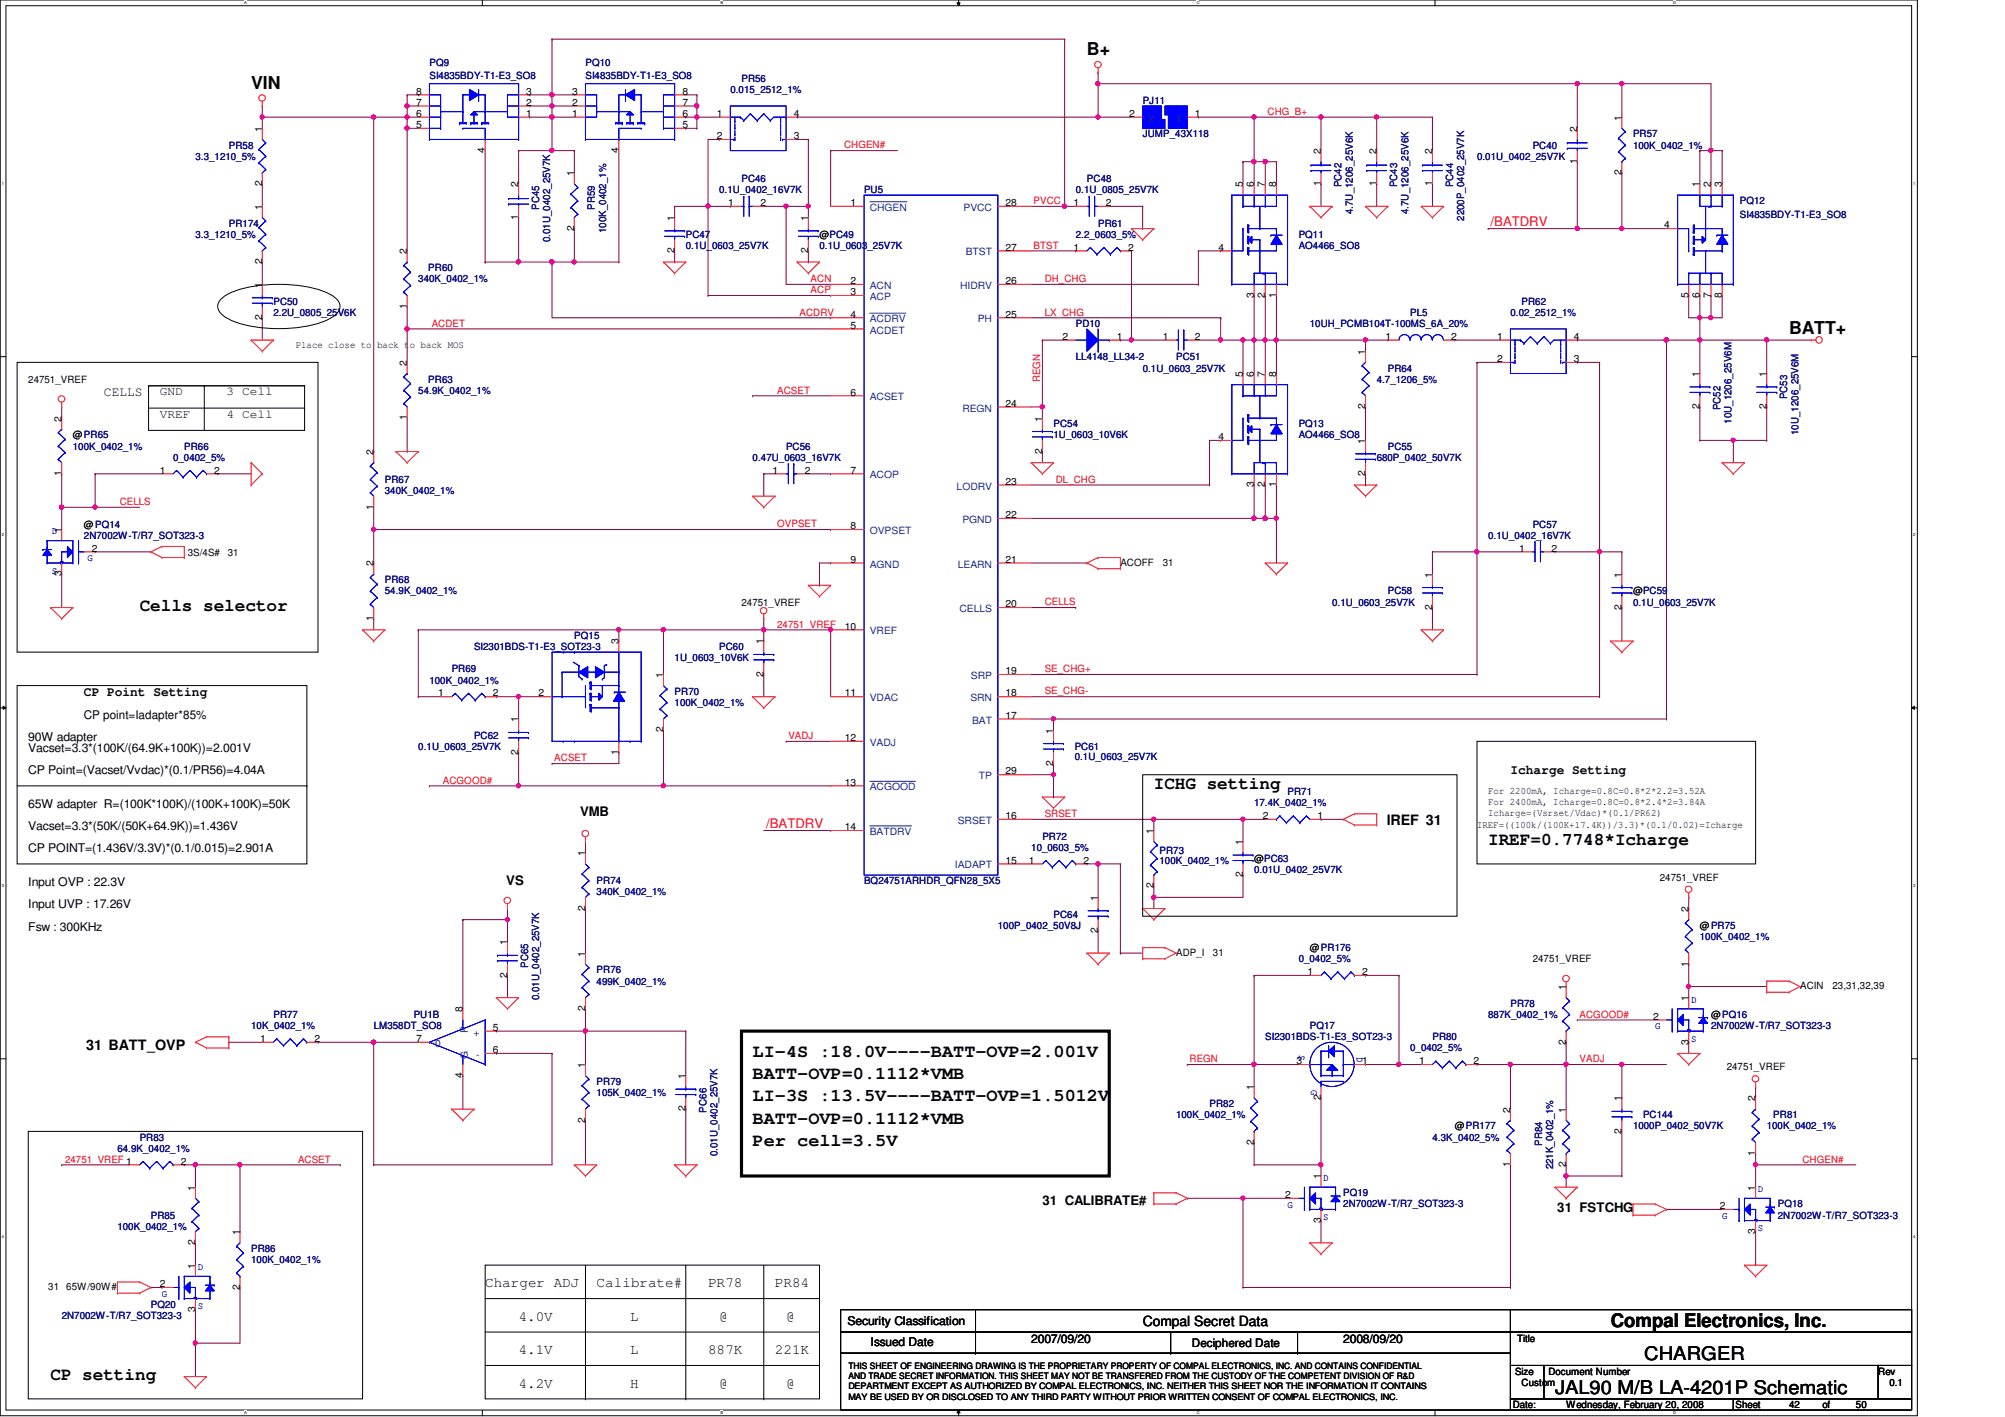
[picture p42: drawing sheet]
<svg xmlns="http://www.w3.org/2000/svg" width="297mm" height="210mm" viewBox="0 0 297 210" stroke-linecap="round" stroke-linejoin="round" font-family="sans-serif">
<defs><g id="words">
<g font-size="2.8">
<text x="238.6" y="196.6">Compal Electronics, Inc.</text>
<text x="243.6" y="201.5">CHARGER</text>
<text x="230.4" y="206.5">JAL90 M/B LA-4201P Schematic</text>
</g>
<g font-size="2.6">
<text x="161" y="8.2">B+</text>
<text x="37.2" y="13.2">VIN</text>
<text x="265" y="49.5">BATT+</text>
<text x="20.7" y="90.5">Cells selector</text>
<text x="170.9" y="116.9">ICHG setting</text>
<text x="220.5" y="125.2">IREF=0.7748*Icharge</text>
<text x="111.5" y="159.9">BATT-OVP=0.1112*VMB</text>
<text x="111.5" y="156.5">LI-4S :18.0V----BATT-OVP=2.001V</text>
<text x="111.5" y="163.2">LI-3S :13.5V----BATT-OVP=1.5012V</text>
<text x="111.5" y="166.5">BATT-OVP=0.1112*VMB</text>
<text x="111.5" y="169.8">Per cell=3.5V</text>
<text x="7.5" y="204.4">CP setting</text>
</g>
<g font-size="2.1">
<text x="205.4" y="122.2">IREF 31</text>
<text x="12.8" y="155.6">31 BATT_OVP</text>
<text x="71.9" y="190.7">Charger ADJ</text>
<text x="88.4" y="190.7">Calibrate#</text>
<text x="104.9" y="190.7">PR78</text>
<text x="114.8" y="190.7">PR84</text>
<text x="76.8" y="195.7">4.0V</text>
<text x="93.3" y="195.7">L</text>
<text x="106.5" y="195.7">@</text>
<text x="116.5" y="195.7">@</text>
<text x="169.3" y="196.4">Compal Secret Data</text>
<text x="76.8" y="200.6">4.1V</text>
<text x="93.3" y="200.6">L</text>
<text x="104.9" y="200.6">887K</text>
<text x="114.8" y="200.6">221K</text>
<text x="76.8" y="205.6">4.2V</text>
<text x="93.3" y="205.6">H</text>
<text x="106.5" y="205.6">@</text>
<text x="116.5" y="205.6">@</text>
</g>
<g font-size="1.9" fill="#f00">
<text x="220.8" y="33.5">/BATDRV</text>
<text x="113.5" y="122.7">/BATDRV</text>
</g>
<g font-size="1.9">
<text x="15.4" y="58.7">CELLS</text>
<text x="12.4" y="103.2">CP Point Setting</text>
<text x="223.8" y="114.7">Icharge Setting</text>
<text x="85.9" y="120.9">VMB</text>
<text x="75" y="131.1">VS</text>
<text x="154.4" y="178.5">31 CALIBRATE#</text>
<text x="230.7" y="179.5">31 FSTCHG</text>
</g>
<g font-size="1.8">
<text x="23.7" y="58.5">GND</text>
<text x="33.6" y="58.5">3 Cell</text>
<text x="23.7" y="61.8">VREF</text>
<text x="33.6" y="61.8">4 Cell</text>
<text x="12.4" y="106.5">CP point=Iadapter*85%</text>
<text x="4.2" y="109.8">90W adapter</text>
<text x="4.2" y="111.4">Vacset=3.3*(100K/(64.9K+100K))=2.001V</text>
<text x="4.2" y="114.7">CP Point=(Vacset/Vvdac)*(0.1/PR56)=4.04A</text>
<text x="4.2" y="119.7">65W adapter R=(100K*100K)/(100K+100K)=50K</text>
<text x="4.2" y="123">Vacset=3.3*(50K/(50K+64.9K))=1.436V</text>
<text x="4.2" y="126.3">CP POINT=(1.436V/3.3V)*(0.1/0.015)=2.901A</text>
<text x="4.2" y="131.2">Input OVP : 22.3V</text>
<text x="4.2" y="134.5">Input UVP : 17.26V</text>
<text x="4.2" y="137.8">Fsw : 300KHz</text>
<text x="125.6" y="196.3">Security Classification</text>
<text x="129" y="199.4">Issued Date</text>
<text x="152.8" y="198.9">2007/09/20</text>
<text x="199" y="198.9">2008/09/20</text>
</g>
<text font-size="1.7" x="176.6" y="199.6">Deciphered Date</text>
<g font-size="1.5" fill="#000080">
<text x="63.6" y="9.8">PQ9</text>
<text x="63.6" y="11.8">SI4835BDY-T1-E3_SO8</text>
<text x="86.7" y="9.8">PQ10</text>
<text x="86.7" y="11.8">SI4835BDY-T1-E3_SO8</text>
<text x="108.2" y="13.8">0.015_2512_1%</text>
<text x="109.9" y="12.1">PR56</text>
<text x="169.3" y="15.4">PJ11</text>
<text x="29" y="23.7">3.3_1210_5%</text>
<text x="33.9" y="22">PR58</text>
<text x="169.3" y="20.4">JUMP_43X118</text>
<text x="218.8" y="23.7">0.01U_0402_25V7K</text>
<text x="227.1" y="22">PC40</text>
<text x="241.9" y="20.4">PR57</text>
<text x="241.9" y="22">100K_0402_1%</text>
<text x="106.5" y="28.6">0.1U_0402_16V7K</text>
<text x="109.9" y="27">PC46</text>
<text x="128" y="28.6">PU5</text>
<text x="159.4" y="28.6">0.1U_0805_25V7K</text>
<text x="161" y="27">PC48</text>
<text x="198.8" y="27.8" transform="rotate(-90 198.8 27.8)">PC42</text>
<text x="207" y="27.8" transform="rotate(-90 207 27.8)">PC43</text>
<text x="215.3" y="27.8" transform="rotate(-90 215.3 27.8)">PC44</text>
<text x="29" y="35.2">3.3_1210_5%</text>
<text x="33.9" y="33.6">PR174</text>
<text x="79.9" y="31.1" transform="rotate(-90 79.9 31.1)">PC45</text>
<text x="81.5" y="35.9" transform="rotate(-90 81.5 35.9)">0.01U_0402_25V7K</text>
<text x="88.1" y="31.1" transform="rotate(-90 88.1 31.1)">PR59</text>
<text x="89.8" y="34.5" transform="rotate(-90 89.8 34.5)">100K_0402_1%</text>
<text x="101.6" y="35.2">PC47</text>
<text x="159.4" y="35.2">2.2_0603_5%</text>
<text x="162.7" y="33.6">PR61</text>
<text x="192.4" y="35.2">PQ11</text>
<text x="200.4" y="31.7" transform="rotate(-90 200.4 31.7)">4.7U_1206_25V6K</text>
<text x="208.7" y="31.7" transform="rotate(-90 208.7 31.7)">4.7U_1206_25V6K</text>
<text x="216.9" y="32.7" transform="rotate(-90 216.9 32.7)">2200P_0402_25V7K</text>
<text x="257.8" y="30.3">PQ12</text>
<text x="257.8" y="32.3">SI4835BDY-T1-E3_SO8</text>
<text x="62" y="41.8">340K_0402_1%</text>
<text x="63.5" y="40.2">PR60</text>
<text x="101.6" y="36.9">0.1U_0603_25V7K</text>
<text x="121.4" y="36.9">0.1U_0603_25V7K</text>
<text x="192.4" y="36.9">AO4466_SO8</text>
<text x="40.5" y="45.1">PC50</text>
<text x="40.5" y="46.8">2.2U_0805_25V6K</text>
<text x="208.9" y="46.8">PL5</text>
<text x="223.8" y="46.8">0.02_2512_1%</text>
<text x="225.4" y="45.1">PR62</text>
<text x="159.4" y="48.4">PD10</text>
<text x="159.4" y="53.4">LL4148_LL34-2</text>
<text x="174.2" y="53.4">PC51</text>
<text x="194.1" y="48.4">10UH_PCMB104T-100MS_6A_20%</text>
<text x="62" y="58.3">54.9K_0402_1%</text>
<text x="63.5" y="56.7">PR63</text>
<text x="169.3" y="55">0.1U_0603_25V7K</text>
<text x="204" y="56.7">4.7_1206_5%</text>
<text x="205.6" y="55">PR64</text>
<text x="264.8" y="59.1" transform="rotate(-90 264.8 59.1)">PC53</text>
<text x="156.1" y="63.3">PC54</text>
<text x="156.1" y="64.9">1U_0603_10V6K</text>
<text x="192.4" y="63.3">PQ13</text>
<text x="192.4" y="64.9">AO4466_SO8</text>
<text x="254.9" y="60.8" transform="rotate(-90 254.9 60.8)">PC52</text>
<text x="256.5" y="62.8" transform="rotate(-90 256.5 62.8)">10U_1206_25V6M</text>
<text x="266.4" y="64.4" transform="rotate(-90 266.4 64.4)">10U_1206_25V6M</text>
<text x="10.8" y="66.6">100K_0402_1%</text>
<text x="25.7" y="68.2">0_0402_5%</text>
<text x="27.3" y="66.6">PR66</text>
<text x="57" y="71.5">PR67</text>
<text x="111.5" y="68.2">0.47U_0603_16V7K</text>
<text x="116.5" y="66.6">PC56</text>
<text x="204" y="68.2">680P_0402_50V7K</text>
<text x="205.6" y="66.6">PC55</text>
<text x="57" y="73.2">340K_0402_1%</text>
<text x="12.4" y="79.8">2N7002W-T/R7_SOT323-3</text>
<text x="220.5" y="79.8">0.1U_0402_16V7K</text>
<text x="227.1" y="78.1">PC57</text>
<text x="57" y="86.4">PR68</text>
<text x="57" y="88.1">54.9K_0402_1%</text>
<text x="197.4" y="89.7">0.1U_0603_25V7K</text>
<text x="205.6" y="88.1">PC58</text>
<text x="241.9" y="89.7">0.1U_0603_25V7K</text>
<text x="85.1" y="94.7">PQ15</text>
<text x="63.6" y="101.3">100K_0402_1%</text>
<text x="66.9" y="99.6">PR69</text>
<text x="70.2" y="96.3">SI2301BDS-T1-E3_SOT23-3</text>
<text x="99.9" y="98">1U_0603_10V6K</text>
<text x="106.5" y="96.3">PC60</text>
<text x="99.9" y="102.9">PR70</text>
<text x="99.9" y="104.6">100K_0402_1%</text>
<text x="62" y="111.2">0.1U_0603_25V7K</text>
<text x="70.2" y="109.5">PC62</text>
<text x="159.2" y="111.2">PC61</text>
<text x="159.2" y="112.6">0.1U_0603_25V7K</text>
<text x="185.8" y="119.4">17.4K_0402_1%</text>
<text x="190.8" y="117.8">PR71</text>
<text x="154.4" y="124.4">PR72</text>
<text x="88.4" y="131">PR74</text>
<text x="128" y="131">BQ24751ARHDR_QFN28_5X5</text>
<text x="152.8" y="126">10_0603_5%</text>
<text x="171.8" y="126.5">PR73</text>
<text x="171.8" y="128">100K_0402_1%</text>
<text x="185.8" y="129.3">0.01U_0402_25V7K</text>
<text x="88.4" y="132.6">340K_0402_1%</text>
<text x="147.8" y="137.6">100P_0402_50V8J</text>
<text x="156.1" y="135.9">PC64</text>
<text x="78.2" y="143.3" transform="rotate(-90 78.2 143.3)">PC65</text>
<text x="192.4" y="142.5">0_0402_5%</text>
<text x="251.8" y="139.2">100K_0402_1%</text>
<text x="79.9" y="148.1" transform="rotate(-90 79.9 148.1)">0.01U_0402_25V7K</text>
<text x="88.4" y="144.2">PR76</text>
<text x="88.4" y="145.8">499K_0402_1%</text>
<text x="223.8" y="149.1">PR78</text>
<text x="37.2" y="152.4">10K_0402_1%</text>
<text x="40.5" y="150.8">PR77</text>
<text x="55.4" y="152.4">LM358DT_SO8</text>
<text x="61.3" y="150.8">PU1B</text>
<text x="187.4" y="154.1">SI2301BDS-T1-E3_SOT23-3</text>
<text x="194.1" y="152.4">PQ17</text>
<text x="208.9" y="155.7">0_0402_5%</text>
<text x="212.2" y="154.1">PR80</text>
<text x="220.5" y="150.8">887K_0402_1%</text>
<text x="253.5" y="152.4">2N7002W-T/R7_SOT323-3</text>
<text x="88.4" y="160.7">PR79</text>
<text x="88.4" y="162.3">105K_0402_1%</text>
<text x="104.6" y="164.8" transform="rotate(-90 104.6 164.8)">PC66</text>
<text x="174.2" y="165.7">100K_0402_1%</text>
<text x="179.2" y="164">PR82</text>
<text x="241.9" y="167.3">1000P_0402_50V7K</text>
<text x="243.4" y="165.7">PC144</text>
<text x="261.7" y="167.3">100K_0402_1%</text>
<text x="262.7" y="165.7">PR81</text>
<text x="17.4" y="170.6">64.9K_0402_1%</text>
<text x="20.7" y="169">PR83</text>
<text x="106.3" y="171.2" transform="rotate(-90 106.3 171.2)">0.01U_0402_25V7K</text>
<text x="212.2" y="169">4.3K_0402_5%</text>
<text x="228.5" y="169.8" transform="rotate(-90 228.5 169.8)">PR84</text>
<text x="230.1" y="173.2" transform="rotate(-90 230.1 173.2)">221K_0402_1%</text>
<text x="199" y="177.2">PQ19</text>
<text x="199" y="178.9">2N7002W-T/R7_SOT323-3</text>
<text x="263.4" y="178.9">PQ18</text>
<text x="17.4" y="182.2">100K_0402_1%</text>
<text x="22.3" y="180.5">PR85</text>
<text x="37.2" y="185.5">PR86</text>
<text x="263.4" y="180.5">2N7002W-T/R7_SOT323-3</text>
<text x="37.2" y="187.1">100K_0402_1%</text>
<text x="9.1" y="195.4">2N7002W-T/R7_SOT323-3</text>
<text x="22.3" y="193.7">PQ20</text>
</g>
<g font-size="1.5">
<text x="61.6" y="17.3">6</text>
<text x="61.6" y="15.7">7</text>
<text x="61.6" y="14">8</text>
<text x="78" y="17.3">1</text>
<text x="78" y="15.7">2</text>
<text x="78" y="14">3</text>
<text x="84.7" y="17.3">1</text>
<text x="84.7" y="15.7">2</text>
<text x="84.7" y="14">3</text>
<text x="101.1" y="17.3">6</text>
<text x="101.1" y="15.7">7</text>
<text x="101.1" y="14">8</text>
<text x="106.2" y="17.3">1</text>
<text x="117.6" y="17.3">4</text>
<text x="167.3" y="17.3">2</text>
<text x="177" y="17.3">1</text>
<text x="240.2" y="17.9" transform="rotate(-90 240.2 17.9)">1</text>
<text x="38.8" y="19.5" transform="rotate(-90 38.8 19.5)">1</text>
<text x="61.6" y="19">5</text>
<text x="71.8" y="22.6" transform="rotate(-90 71.8 22.6)">4</text>
<text x="91.6" y="22.6" transform="rotate(-90 91.6 22.6)">4</text>
<text x="101.1" y="19">5</text>
<text x="106.2" y="20.6">2</text>
<text x="117.6" y="20.6">3</text>
<text x="195.7" y="22.8" transform="rotate(-90 195.7 22.8)">2</text>
<text x="203.9" y="22.8" transform="rotate(-90 203.9 22.8)">2</text>
<text x="212.2" y="22.8" transform="rotate(-90 212.2 22.8)">2</text>
<text x="233.6" y="19.5" transform="rotate(-90 233.6 19.5)">2</text>
<text x="38.8" y="27.6" transform="rotate(-90 38.8 27.6)">2</text>
<text x="76.8" y="27.8" transform="rotate(-90 76.8 27.8)">2</text>
<text x="85" y="26.1" transform="rotate(-90 85 26.1)">1</text>
<text x="184.1" y="27.8" transform="rotate(-90 184.1 27.8)">5</text>
<text x="185.8" y="27.8" transform="rotate(-90 185.8 27.8)">6</text>
<text x="187.4" y="27.8" transform="rotate(-90 187.4 27.8)">7</text>
<text x="189.1" y="27.8" transform="rotate(-90 189.1 27.8)">8</text>
<text x="195.7" y="27.6" transform="rotate(-90 195.7 27.6)">1</text>
<text x="203.9" y="27.6" transform="rotate(-90 203.9 27.6)">1</text>
<text x="212.2" y="27.6" transform="rotate(-90 212.2 27.6)">1</text>
<text x="233.6" y="24.3" transform="rotate(-90 233.6 24.3)">1</text>
<text x="240.2" y="26" transform="rotate(-90 240.2 26)">2</text>
<text x="251.8" y="27.8" transform="rotate(-90 251.8 27.8)">1</text>
<text x="253.4" y="27.8" transform="rotate(-90 253.4 27.8)">2</text>
<text x="255.1" y="27.8" transform="rotate(-90 255.1 27.8)">3</text>
<text x="38.8" y="31.1" transform="rotate(-90 38.8 31.1)">1</text>
<text x="76.8" y="32.6" transform="rotate(-90 76.8 32.6)">1</text>
<text x="85" y="34.2" transform="rotate(-90 85 34.2)">2</text>
<text x="99.9" y="32.7" transform="rotate(-90 99.9 32.7)">1</text>
<text x="107.9" y="30.5">1</text>
<text x="112.6" y="30.5">2</text>
<text x="119.7" y="32.7" transform="rotate(-90 119.7 32.7)">1</text>
<text x="121.4" y="35.2">@PC49</text>
<text x="126" y="30.5">1</text>
<text x="149" y="30.5">28</text>
<text x="159" y="30.5">1</text>
<text x="163.8" y="30.5">2</text>
<text x="246.5" y="33.8">4</text>
<text x="38.8" y="39.2" transform="rotate(-90 38.8 39.2)">2</text>
<text x="60.3" y="37.7" transform="rotate(-90 60.3 37.7)">2</text>
<text x="99.9" y="37.5" transform="rotate(-90 99.9 37.5)">2</text>
<text x="119.7" y="37.5" transform="rotate(-90 119.7 37.5)">2</text>
<text x="149" y="37.1">27</text>
<text x="159" y="37.1">1</text>
<text x="167.1" y="37.1">2</text>
<text x="180.5" y="37.1">4</text>
<text x="38.8" y="47.4" transform="rotate(-90 38.8 47.4)">2</text>
<text x="38.8" y="42.6" transform="rotate(-90 38.8 42.6)">1</text>
<text x="60.3" y="45.8" transform="rotate(-90 60.3 45.8)">1</text>
<text x="126" y="42.1">2</text>
<text x="126" y="43.7">3</text>
<text x="126" y="47">4</text>
<text x="149" y="42.1">26</text>
<text x="149" y="47">25</text>
<text x="185.8" y="44.1" transform="rotate(-90 185.8 44.1)">3</text>
<text x="187.4" y="44.1" transform="rotate(-90 187.4 44.1)">2</text>
<text x="189.1" y="44.1" transform="rotate(-90 189.1 44.1)">1</text>
<text x="250.1" y="44.1" transform="rotate(-90 250.1 44.1)">5</text>
<text x="251.8" y="44.1" transform="rotate(-90 251.8 44.1)">6</text>
<text x="253.4" y="44.1" transform="rotate(-90 253.4 44.1)">7</text>
<text x="255.1" y="44.1" transform="rotate(-90 255.1 44.1)">8</text>
<text x="43.8" y="51.6">Place close to back to back MOS</text>
<text x="126" y="48.7">5</text>
<text x="157.4" y="50.3">2</text>
<text x="165.5" y="50.3">1</text>
<text x="172.3" y="50.3">1</text>
<text x="177" y="50.3">2</text>
<text x="202.3" y="52.5" transform="rotate(-90 202.3 52.5)">1</text>
<text x="205.3" y="50.3">1</text>
<text x="215" y="50.3">2</text>
<text x="221.8" y="50.3">1</text>
<text x="221.8" y="53.6">2</text>
<text x="233.2" y="53.6">3</text>
<text x="233.2" y="50.3">4</text>
<text x="4.2" y="56.7">24751_VREF</text>
<text x="60.3" y="54.2" transform="rotate(-90 60.3 54.2)">2</text>
<text x="126" y="58.6">6</text>
<text x="184.1" y="55.8" transform="rotate(-90 184.1 55.8)">5</text>
<text x="185.8" y="55.8" transform="rotate(-90 185.8 55.8)">6</text>
<text x="187.4" y="55.8" transform="rotate(-90 187.4 55.8)">7</text>
<text x="189.1" y="55.8" transform="rotate(-90 189.1 55.8)">8</text>
<text x="251.8" y="55.8" transform="rotate(-90 251.8 55.8)">1</text>
<text x="261.7" y="55.8" transform="rotate(-90 261.7 55.8)">1</text>
<text x="9.1" y="62.4" transform="rotate(-90 9.1 62.4)">2</text>
<text x="10.8" y="64.9">@PR65</text>
<text x="60.3" y="62.3" transform="rotate(-90 60.3 62.3)">1</text>
<text x="149" y="60.2">24</text>
<text x="154.4" y="62.4" transform="rotate(-90 154.4 62.4)">1</text>
<text x="180.5" y="65.2">4</text>
<text x="202.3" y="65.7" transform="rotate(-90 202.3 65.7)">1</text>
<text x="202.3" y="60.6" transform="rotate(-90 202.3 60.6)">2</text>
<text x="251.8" y="60.6" transform="rotate(-90 251.8 60.6)">2</text>
<text x="261.7" y="60.6" transform="rotate(-90 261.7 60.6)">2</text>
<text x="9.1" y="70.5" transform="rotate(-90 9.1 70.5)">1</text>
<text x="23.7" y="70.1">1</text>
<text x="31.7" y="70.1">2</text>
<text x="55.3" y="67.4" transform="rotate(-90 55.3 67.4)">2</text>
<text x="114.5" y="70.1">1</text>
<text x="119.2" y="70.1">2</text>
<text x="126" y="70.1">7</text>
<text x="149" y="71.8">23</text>
<text x="154.4" y="67.2" transform="rotate(-90 154.4 67.2)">2</text>
<text x="202.3" y="70.5" transform="rotate(-90 202.3 70.5)">2</text>
<text x="55.3" y="75.5" transform="rotate(-90 55.3 75.5)">1</text>
<text x="149" y="76.8">22</text>
<text x="185.8" y="72.2" transform="rotate(-90 185.8 72.2)">3</text>
<text x="187.4" y="72.2" transform="rotate(-90 187.4 72.2)">2</text>
<text x="189.1" y="72.2" transform="rotate(-90 189.1 72.2)">1</text>
<text x="9.1" y="79" transform="rotate(-90 9.1 79)">1</text>
<text x="12.4" y="78.1">@PQ14</text>
<text x="13.6" y="81.7">2</text>
<text x="27.8" y="82.3">3S/4S#</text>
<text x="33.7" y="82.3">31</text>
<text x="55.3" y="83.9" transform="rotate(-90 55.3 83.9)">2</text>
<text x="126" y="83.4">9</text>
<text x="126" y="78.4">8</text>
<text x="149" y="83.4">21</text>
<text x="166" y="83.8">ACOFF</text>
<text x="172.3" y="83.8">31</text>
<text x="225.1" y="81.7">1</text>
<text x="229.9" y="81.7">2</text>
<text x="9.1" y="85.4" transform="rotate(-90 9.1 85.4)">3</text>
<text x="109.9" y="89.7">24751_VREF</text>
<text x="149" y="90">20</text>
<text x="212.2" y="85.6" transform="rotate(-90 212.2 85.6)">1</text>
<text x="240.2" y="85.6" transform="rotate(-90 240.2 85.6)">1</text>
<text x="241.9" y="88.1">@PC59</text>
<text x="55.3" y="92" transform="rotate(-90 55.3 92)">1</text>
<text x="91.6" y="95.5" transform="rotate(-90 91.6 95.5)">3</text>
<text x="113.1" y="95.5" transform="rotate(-90 113.1 95.5)">1</text>
<text x="125.2" y="93.3">10</text>
<text x="212.2" y="90.3" transform="rotate(-90 212.2 90.3)">2</text>
<text x="240.2" y="90.3" transform="rotate(-90 240.2 90.3)">2</text>
<text x="98.3" y="100.4" transform="rotate(-90 98.3 100.4)">1</text>
<text x="113.1" y="100.2" transform="rotate(-90 113.1 100.2)">2</text>
<text x="149" y="99.9">19</text>
<text x="64.9" y="103.2">1</text>
<text x="73" y="103.2">2</text>
<text x="76.8" y="107" transform="rotate(-90 76.8 107)">1</text>
<text x="79.8" y="103.2">2</text>
<text x="125.2" y="103.2">11</text>
<text x="149" y="106.5">17</text>
<text x="149" y="103.2">18</text>
<text x="76.8" y="111.8" transform="rotate(-90 76.8 111.8)">2</text>
<text x="91.6" y="111.8" transform="rotate(-90 91.6 111.8)">1</text>
<text x="98.3" y="108.5" transform="rotate(-90 98.3 108.5)">2</text>
<text x="125.2" y="109.8">12</text>
<text x="156" y="113.5" transform="rotate(-90 156 113.5)">2</text>
<text x="156" y="108.7" transform="rotate(-90 156 108.7)">1</text>
<text x="125.2" y="116.4">13</text>
<text x="149" y="114.7">29</text>
<text x="220.5" y="117.6">For 2200mA, Icharge=0.8C=0.8*2*2.2=3.52A</text>
<text x="220.5" y="119.3">For 2400mA, Icharge=0.8C=0.8*2.4*2=3.84A</text>
<text x="125.2" y="123">14</text>
<text x="149" y="121.3">16</text>
<text x="170.9" y="123.5" transform="rotate(-90 170.9 123.5)">1</text>
<text x="184.1" y="125.2" transform="rotate(-90 184.1 125.2)">1</text>
<text x="187.1" y="121.3">2</text>
<text x="195.2" y="121.3">1</text>
<text x="218.8" y="122.6">IREF=((100k/(100K+17.4K))/3.3)*(0.1/0.02)=Icharge</text>
<text x="220.5" y="120.9">Icharge=(Vsrset/Vdac)*(0.1/PR62)</text>
<text x="86.7" y="126.8" transform="rotate(-90 86.7 126.8)">1</text>
<text x="149" y="127.9">15</text>
<text x="152.4" y="127.9">1</text>
<text x="160.5" y="127.9">2</text>
<text x="170.9" y="131.6" transform="rotate(-90 170.9 131.6)">2</text>
<text x="184.1" y="130" transform="rotate(-90 184.1 130)">2</text>
<text x="185.8" y="127.7">@PC63</text>
<text x="245.9" y="130.5">24751_VREF</text>
<text x="86.7" y="134.9" transform="rotate(-90 86.7 134.9)">2</text>
<text x="162.6" y="133.4" transform="rotate(-90 162.6 133.4)">1</text>
<text x="250.1" y="135.1" transform="rotate(-90 250.1 135.1)">2</text>
<text x="251.8" y="137.6">@PR75</text>
<text x="75.1" y="140" transform="rotate(-90 75.1 140)">1</text>
<text x="86.7" y="141.7" transform="rotate(-90 86.7 141.7)">1</text>
<text x="162.6" y="138.2" transform="rotate(-90 162.6 138.2)">2</text>
<text x="174.2" y="141.6">ADP_I</text>
<text x="179.7" y="141.6">31</text>
<text x="194.1" y="140.9">@PR176</text>
<text x="227.1" y="142.5">24751_VREF</text>
<text x="250.1" y="143.2" transform="rotate(-90 250.1 143.2)">1</text>
<text x="68.5" y="149.9" transform="rotate(-90 68.5 149.9)">8</text>
<text x="75.1" y="144.8" transform="rotate(-90 75.1 144.8)">2</text>
<text x="86.7" y="149.8" transform="rotate(-90 86.7 149.8)">2</text>
<text x="193.7" y="144.4">1</text>
<text x="201.8" y="144.4">2</text>
<text x="232" y="146.6" transform="rotate(-90 232 146.6)">1</text>
<text x="250.1" y="148.3" transform="rotate(-90 250.1 148.3)">1</text>
<text x="266.7" y="146.5">ACIN</text>
<text x="271.5" y="146.5">23,31,32,39</text>
<text x="38.5" y="154.3">1</text>
<text x="46.6" y="154.3">2</text>
<text x="61.6" y="154.3">7</text>
<text x="73" y="152.7">5</text>
<text x="73" y="156">6</text>
<text x="232" y="154.7" transform="rotate(-90 232 154.7)">2</text>
<text x="244.9" y="151">2</text>
<text x="250.1" y="154.7" transform="rotate(-90 250.1 154.7)">3</text>
<text x="253.5" y="150.8">@PQ16</text>
<text x="68.5" y="159.7" transform="rotate(-90 68.5 159.7)">4</text>
<text x="86.7" y="158.2" transform="rotate(-90 86.7 158.2)">1</text>
<text x="101.6" y="159.9" transform="rotate(-90 101.6 159.9)">1</text>
<text x="185.8" y="161.5" transform="rotate(-90 185.8 161.5)">1</text>
<text x="192.1" y="157.6">3</text>
<text x="201.8" y="157.6">1</text>
<text x="210.2" y="157.6">1</text>
<text x="218.3" y="157.6">2</text>
<text x="255.8" y="158.5">24751_VREF</text>
<text x="86.7" y="166.3" transform="rotate(-90 86.7 166.3)">2</text>
<text x="101.6" y="164.6" transform="rotate(-90 101.6 164.6)">2</text>
<text x="195.7" y="163" transform="rotate(-90 195.7 163)">2</text>
<text x="215.5" y="167.3">@PR177</text>
<text x="223.7" y="164.8" transform="rotate(-90 223.7 164.8)">2</text>
<text x="232" y="164.8" transform="rotate(-90 232 164.8)">1</text>
<text x="240.2" y="167.9" transform="rotate(-90 240.2 167.9)">2</text>
<text x="240.2" y="163.2" transform="rotate(-90 240.2 163.2)">1</text>
<text x="260.1" y="163.2" transform="rotate(-90 260.1 163.2)">2</text>
<text x="26.8" y="172.5">2</text>
<text x="185.8" y="169.6" transform="rotate(-90 185.8 169.6)">2</text>
<text x="223.7" y="172.9" transform="rotate(-90 223.7 172.9)">1</text>
<text x="232" y="172.9" transform="rotate(-90 232 172.9)">2</text>
<text x="260.1" y="171.2" transform="rotate(-90 260.1 171.2)">1</text>
<text x="28.9" y="176.4" transform="rotate(-90 28.9 176.4)">1</text>
<text x="190.4" y="177.5">2</text>
<text x="195.7" y="174.7" transform="rotate(-90 195.7 174.7)">1</text>
<text x="254.8" y="179.1">2</text>
<text x="260.1" y="176.4" transform="rotate(-90 260.1 176.4)">1</text>
<text x="28.9" y="184.4" transform="rotate(-90 28.9 184.4)">2</text>
<text x="35.5" y="183" transform="rotate(-90 35.5 183)">1</text>
<text x="195.7" y="181.1" transform="rotate(-90 195.7 181.1)">3</text>
<text x="260.1" y="182.8" transform="rotate(-90 260.1 182.8)">3</text>
<text x="7.2" y="191.1">31</text>
<text x="9.8" y="191.1">65W/90W#</text>
<text x="23.7" y="190.7">2</text>
<text x="28.9" y="187.9" transform="rotate(-90 28.9 187.9)">1</text>
<text x="35.5" y="191.1" transform="rotate(-90 35.5 191.1)">2</text>
<text x="28.9" y="194.4" transform="rotate(-90 28.9 194.4)">3</text>
<text x="224.4" y="203.6">Size</text>
<text x="224.7" y="198.8">Title</text>
<text x="229.4" y="203.6">Document Number</text>
<text x="278.3" y="203.6">Rev</text>
<text x="224.1" y="208.6">Date:</text>
<text x="225.4" y="205.3">Custom</text>
<text x="232" y="208.6">Wednesday, February 20, 2008</text>
<text x="257.1" y="208.6">Sheet</text>
<text x="265" y="208.6">42</text>
<text x="270" y="208.6">of</text>
<text x="275" y="208.6">50</text>
<text x="279.9" y="205.3">0.1</text>
</g>
<g font-size="1.5" fill="#f00">
<text x="187.8" y="17">CHG_B+</text>
<text x="125" y="22">CHGEN#</text>
<text x="153.1" y="30.2">PVCC</text>
<text x="120.1" y="41.8">ACN</text>
<text x="153.1" y="36.8">BTST</text>
<text x="154.8" y="41.8">DH_CHG</text>
<text x="118.4" y="46.7">ACDRV</text>
<text x="120.1" y="43.4">ACP</text>
<text x="154.8" y="46.7">LX_CHG</text>
<text x="64" y="48.4">ACDET</text>
<text x="115.1" y="58.3">ACSET</text>
<text x="154.1" y="56.6" transform="rotate(-90 154.1 56.6)">REGN</text>
<text x="156.4" y="71.5">DL_CHG</text>
<text x="17.7" y="74.8">CELLS</text>
<text x="115.1" y="78.1">OVPSET</text>
<text x="154.8" y="89.7">CELLS</text>
<text x="115.1" y="93">24751_VREF</text>
<text x="154.8" y="99.6">SE_CHG+</text>
<text x="154.8" y="102.9">SE_CHG-</text>
<text x="82.1" y="112.8">ACSET</text>
<text x="116.8" y="109.5">VADJ</text>
<text x="65.6" y="116.1">ACGOOD#</text>
<text x="154.8" y="121">SRSET</text>
<text x="234" y="150.7">ACGOOD#</text>
<text x="176.2" y="157.4">REGN</text>
<text x="234" y="157.4">VADJ</text>
<text x="9.6" y="172.2">24751_VREF 1</text>
<text x="44.2" y="172.2">ACSET</text>
<text x="267" y="172.2">CHGEN#</text>
</g>
<g font-size="1.5" fill="#004080">
<text x="170.1" y="18">2</text>
<text x="174.2" y="18">1</text>
<text x="128.9" y="31.2">CHGEN</text>
<text x="142.7" y="31.2">PVCC</text>
<text x="143.1" y="37.8">BTST</text>
<text x="128.9" y="42.8">ACN</text>
<text x="128.9" y="44.4">ACP</text>
<text x="128.9" y="47.8">ACDRV</text>
<text x="142.2" y="42.8">HIDRV</text>
<text x="144.9" y="47.8">PH</text>
<text x="128.9" y="49.4">ACDET</text>
<text x="128.9" y="59.3">ACSET</text>
<text x="142.6" y="61">REGN</text>
<text x="128.9" y="70.9">ACOP</text>
<text x="141.7" y="72.5">LODRV</text>
<text x="142.6" y="77.5">PGND</text>
<text x="128.9" y="79.1">OVPSET</text>
<text x="128.9" y="84.1">AGND</text>
<text x="141.9" y="84.1">LEARN</text>
<text x="128.9" y="94">VREF</text>
<text x="142.2" y="90.7">CELLS</text>
<text x="143.8" y="100.6">SRP</text>
<text x="128.9" y="103.9">VDAC</text>
<text x="143.8" y="103.9">SRN</text>
<text x="144" y="107.2">BAT</text>
<text x="128.9" y="110.5">VADJ</text>
<text x="128.9" y="117.1">ACGOOD</text>
<text x="145" y="115.4">TP</text>
<text x="128.9" y="123.7">BATDRV</text>
<text x="141.9" y="122">SRSET</text>
<text x="141.5" y="128.7">IADAPT</text>
<text x="64.5" y="155.1">0</text>
<text x="69.3" y="153" transform="rotate(-90 69.3 153)">P</text>
<text x="70.1" y="153.4">+</text>
<text x="69.3" y="156.8" transform="rotate(-90 69.3 156.8)">G</text>
<text x="70.5" y="156.7">-</text>
</g>
<g font-size="1.5" fill="#00f">
<text x="7.7" y="79.2">D</text>
<text x="13" y="83.1">G</text>
<text x="7.7" y="85">S</text>
<text x="250.5" y="148.5">D</text>
<text x="245.2" y="152.5">G</text>
<text x="250.5" y="154.3">S</text>
<text x="192.4" y="156.2" transform="rotate(90 192.4 156.2)">S</text>
<text x="194.3" y="161.5" transform="rotate(90 194.3 161.5)">G</text>
<text x="201" y="156.5" transform="rotate(90 201 156.5)">D</text>
<text x="190.8" y="178.9">G</text>
<text x="196" y="174.9">D</text>
<text x="260.4" y="176.6">D</text>
<text x="196" y="180.7">S</text>
<text x="255.1" y="180.6">G</text>
<text x="260.4" y="182.4">S</text>
<text x="29.3" y="188.1">D</text>
<text x="24" y="192.1">G</text>
<text x="29.3" y="193.9">S</text>
</g>
<g font-size="1.3">
<text x="125.7" y="202.8">THIS SHEET OF ENGINEERING DRAWING IS THE PROPRIETARY PROPERTY OF COMPAL ELECTRONICS, INC. AND CONTAINS CONFIDENTIAL</text>
<text x="125.7" y="204.3">AND TRADE SECRET INFORMATION. THIS SHEET MAY NOT BE TRANSFERED FROM THE CUSTODY OF THE COMPETENT DIVISION OF R&amp;D</text>
<text x="125.7" y="205.8">DEPARTMENT EXCEPT AS AUTHORIZED BY COMPAL ELECTRONICS, INC. NEITHER THIS SHEET NOR THE INFORMATION IT CONTAINS</text>
<text x="125.7" y="207.3">MAY BE USED BY OR DISCLOSED TO ANY THIRD PARTY WITHOUT PRIOR WRITTEN CONSENT OF COMPAL ELECTRONICS, INC.</text>
</g>
<g font-size=".6">
<text x="36.1" y=".6">A</text>
<text x="106.7" y=".6">B</text>
<text x="177.3" y=".6">C</text>
<text x="247.9" y=".6">D</text>
<text x=".3" y="27.4">1</text>
<text x="283.4" y="27.4">1</text>
<text x=".3" y="79.4">2</text>
<text x="283.4" y="79.4">2</text>
<text x=".3" y="131.4">3</text>
<text x="283.4" y="131.4">3</text>
<text x=".3" y="183.4">4</text>
<text x="283.4" y="183.4">4</text>
<text x="36.1" y="209.5">A</text>
<text x="106.7" y="209.5">B</text>
<text x="177.3" y="209.5">C</text>
<text x="247.9" y="209.5">D</text>
</g>
</g></defs>
<path d="M0 0h284.1v209.7h-284.1zM.9 .8h282.3v208.1h-282.3z" fill="none" stroke="#000" stroke-width=".15"/>
<g fill="#fff">
<path d="M36.1 .1h.4v.7h-.4z"/>
<path d="M36.1 209h.4v.6h-.4z"/>
</g>
<path d="M71.5 0v.8M71.5 208.9v.8" fill="none" stroke="#000" stroke-width=".15"/>
<g fill="#fff">
<path d="M106.7 .1h.4v.7h-.4z"/>
<path d="M106.7 209h.4v.6h-.4z"/>
</g>
<path d="M141.8 .4h.4l-.2 .4zM142 0v.8M142 208.9l.2 .4h-.4zM142 208.9v.8" fill="none" stroke="#000" stroke-width=".15"/>
<path d="M141.8 .4h.4l-.2 .4zM142 208.9l.2 .4h-.4z" fill="#000"/>
<g fill="#fff">
<path d="M177.3 .1h.4v.7h-.4z"/>
<path d="M177.3 209h.4v.6h-.4z"/>
</g>
<path d="M212.6 0v.8M212.6 208.9v.8" fill="none" stroke="#000" stroke-width=".15"/>
<g fill="#fff">
<path d="M247.9 .1h.3v.7h-.3z"/>
<path d="M247.9 209h.3v.6h-.3z"/>
<path d="M.3 26.8h.2v.7h-.2z"/>
<path d="M283.4 26.8h.3v.7h-.3z"/>
<path d="M.3 78.8h.2v.7h-.2z"/>
<path d="M283.4 78.8h.3v.7h-.3z"/>
</g>
<path d="M0 52.8h.9M283.2 52.8h.9" fill="none" stroke="#000" stroke-width=".15"/>
<g fill="#fff">
<path d="M.3 130.9h.2v.6h-.2z"/>
<path d="M283.4 130.9h.3v.6h-.3z"/>
</g>
<path d="M0 104.9h.9M.5 104.6l.4 .3-.4 .2zM283.2 104.9l.4-.3v.5zM283.2 104.9h.9" fill="none" stroke="#000" stroke-width=".15"/>
<path d="M.5 104.6l.4 .3-.4 .2zM283.2 104.9l.4-.3v.5z" fill="#000"/>
<g fill="#fff">
<path d="M.3 182.8h.2v.7h-.2z"/>
<path d="M283.4 182.8h.3v.7h-.3z"/>
</g>
<path d="M0 156.8h.9M283.2 156.8h.9" fill="none" stroke="#000" stroke-width=".15"/>
<path d="M86.7 152.7h.1M86.7 152.7v5M86.7 152.7h14.9" fill="none" stroke="#800040" stroke-width=".15"/>
<circle cx="86.7" cy="152.7" r=".32" fill="#f0f"/>
<circle cx="86.7" cy="152.7" r=".32" fill="none" stroke="#f0f" stroke-width=".15"/>
<path d="M55.4 154.4h.1M55.4 154.4v18.2M68.6 159.3h.1M68.6 159.3v5M73.5 152.7h.1M81.8 156h.1M81.8 156v16.6h-26.4M86.7 149.4h.1M86.7 149.4v3.3h-13.2M55.4 172.6h.1" fill="none" stroke="#800040" stroke-width=".15"/>
<circle cx="55.3" cy="154.4" r=".32" fill="#f0f"/>
<circle cx="55.3" cy="154.4" r=".32" fill="none" stroke="#f0f" stroke-width=".15"/>
<g fill="none" stroke="#800040" stroke-width=".15">
<path d="M68.6 136.2h.1M68.6 136.2h6.6M75.2 136.2h.1M75.2 136.2v3.3M86.7 124.7h.1M86.7 134.6h.1M86.7 124.7v1.6M86.7 134.6v6.6M73.5 156h.1M73.5 156h8.3M75.2 144.5h.1M75.2 144.5v3.3"/>
<path d="M101.6 152.7h.1M101.6 152.7v6.6M86.7 165.9h.1M86.7 165.9v6.7M101.6 164.3h.1M101.6 164.3v8.3"/>
</g>
<circle cx="75.2" cy="136.2" r=".32" fill="#f0f"/>
<circle cx="75.2" cy="136.2" r=".32" fill="none" stroke="#f0f" stroke-width=".15"/>
<g fill="none" stroke="#800040" stroke-width=".15">
<path d="M166 50.4h.1M166 50.4h1.6M233.7 50.4h.1M233.7 50.4h13.2M68.6 136.2h.1M68.6 136.2v13.2M75.2 134.6h.1M75.2 134.6v1.6M184.1 121.4h.1M184.1 121.4h3.3M33.9 154.4h.1M33.9 154.4h5"/>
<path d="M47.1 154.4h.1M47.1 154.4h14.9M55.4 154.4h.1"/>
</g>
<circle cx="184.1" cy="121.3" r=".32" fill="#f0f"/>
<circle cx="184.1" cy="121.3" r=".32" fill="none" stroke="#f0f" stroke-width=".15"/>
<path d="M170.9 131.3h.1M170.9 132.9h.1M170.9 131.3v1.6M170.9 132.9h13.2M195.7 121.4h.1M195.7 121.4h3.3" fill="none" stroke="#800040" stroke-width=".15"/>
<circle cx="170.9" cy="132.9" r=".32" fill="#f0f"/>
<circle cx="170.9" cy="132.9" r=".32" fill="none" stroke="#f0f" stroke-width=".15"/>
<path d="M184.1 24h.1M184.1 24h1.7M204 27.3h.1M204 27.3v3.3M237 53.7h.1M237 53.7v28M162.7 137.9h.1M162.7 137.9v3.3" fill="none" stroke="#800040" stroke-width=".15"/>
<circle cx="237" cy="81.7" r=".32" fill="#f0f"/>
<circle cx="237" cy="81.7" r=".32" fill="none" stroke="#f0f" stroke-width=".15"/>
<path d="M195.7 17.4h.1M195.7 17.4h8.3M251.8 50.4h.1M251.8 50.4v4.9" fill="none" stroke="#800040" stroke-width=".15"/>
<circle cx="251.8" cy="50.4" r=".32" fill="#f0f"/>
<circle cx="251.8" cy="50.4" r=".32" fill="none" stroke="#f0f" stroke-width=".15"/>
<path d="M240.3 12.4h.1M240.3 12.4v5M240.3 12.4h13.2M76.8 22.3h.1M76.8 22.3v5M251.8 60.3h.1M251.8 60.3v4.9" fill="none" stroke="#800040" stroke-width=".15"/>
<circle cx="240.3" cy="12.4" r=".32" fill="#f0f"/>
<circle cx="240.3" cy="12.4" r=".32" fill="none" stroke="#f0f" stroke-width=".15"/>
<g fill="none" stroke="#800040" stroke-width=".15">
<path d="M195.7 17.4h.1M195.7 17.4v4.9M195.7 27.3h.1M195.7 27.3v3.3M184.1 55.3h.1M184.1 50.4v4.9M212.2 81.7h.1M212.2 81.7v3.3M240.3 90h.1M240.3 90v5M161 128h.1M161 128h1.7"/>
<path d="M162.7 128h.1M162.7 128v4.9"/>
</g>
<circle cx="162.7" cy="127.9" r=".32" fill="#f0f"/>
<circle cx="162.7" cy="127.9" r=".32" fill="none" stroke="#f0f" stroke-width=".15"/>
<path d="M81.8 5.8h.1M81.8 17.4h.1M81.8 5.8h75.9M81.8 15.7v1.7M113.2 70.2h.1M113.2 70.2h1.6" fill="none" stroke="#800040" stroke-width=".15"/>
<circle cx="81.8" cy="17.3" r=".32" fill="#f0f"/>
<circle cx="81.8" cy="17.3" r=".32" fill="none" stroke="#f0f" stroke-width=".15"/>
<g fill="none" stroke="#800040" stroke-width=".15">
<path d="M233.7 12.4h.1M233.7 12.4v6.6M233.7 12.4h6.6M185.8 24h.1M185.8 24h3.3M187.4 24h.1M220.5 33.9h.1M220.5 33.9h13.2M187.4 43.8h.1M187.4 43.8v6.6M215.5 50.4h.1M215.5 50.4h6.6"/>
<path d="M55.4 91.7h.1M55.4 91.7v1.6"/>
</g>
<circle cx="187.4" cy="23.9" r=".32" fill="#f0f"/>
<circle cx="187.4" cy="23.9" r=".32" fill="none" stroke="#f0f" stroke-width=".15"/>
<path d="M204 17.4h.1M204 17.4v4.9M246.9 50.4h.1M246.9 50.4v56.1" fill="none" stroke="#800040" stroke-width=".15"/>
<circle cx="246.9" cy="50.4" r=".32" fill="#f0f"/>
<circle cx="246.9" cy="50.4" r=".32" fill="none" stroke="#f0f" stroke-width=".15"/>
<path d="M119.8 38.8h.1M119.8 37.2v1.6M250.2 47.1h1.6M251.8 47.1h.1" fill="none" stroke="#800040" stroke-width=".15"/>
<circle cx="251.8" cy="47" r=".32" fill="#f0f"/>
<circle cx="251.8" cy="47" r=".32" fill="none" stroke="#f0f" stroke-width=".15"/>
<path d="M255.1 43.8h.1M255.1 43.8v3.3M261.7 50.4h.1M261.7 50.4h6.6M187.4 76.8h1.7M189.1 76.8h.1" fill="none" stroke="#800040" stroke-width=".15"/>
<circle cx="189.1" cy="76.8" r=".32" fill="#f0f"/>
<circle cx="189.1" cy="76.8" r=".32" fill="none" stroke="#f0f" stroke-width=".15"/>
<g fill="none" stroke="#800040" stroke-width=".15">
<path d="M60.3 15.7h.1M60.3 14.1h1.7M60.3 15.7h1.7M62 14.1h.1M118.1 20.7h1.7M119.8 20.7h.1M218.8 53.7h.1M218.8 53.7v28M261.7 60.3h.1M261.7 60.3v4.9M212.2 90h.1M212.2 90v3.3"/>
<path d="M250.2 132.9h.1M250.2 132.9v1.7M250.2 154.4h.1M250.2 146.1h.1M250.2 146.1v1.7M250.2 154.4v1.6M246.9 179.2h.1M246.9 179.2h8.2M260.1 161h.1M260.1 161v1.6M260.1 182.5h.1M260.1 182.5v4.9"/>
</g>
<circle cx="250.2" cy="146.1" r=".32" fill="#f0f"/>
<circle cx="250.2" cy="146.1" r=".32" fill="none" stroke="#f0f" stroke-width=".15"/>
<path d="M9.1 60.3h.1M9.1 60.3v1.6M14.1 75.1h.1M14.1 75.1h6.6M9.1 85h.1M9.1 85v5M14.1 81.7h.1M14.1 81.7h8.2M233.7 151.1h.1M233.7 151.1h11.5M250.2 146.1h.1M250.2 146.1h11.5" fill="none" stroke="#800040" stroke-width=".15"/>
<circle cx="14.1" cy="75.1" r=".32" fill="#f0f"/>
<circle cx="14.1" cy="75.1" r=".32" fill="none" stroke="#f0f" stroke-width=".15"/>
<path d="M103.2 17.4h.1M103.2 17.4h3.3" fill="none" stroke="#800040" stroke-width=".15"/>
<circle cx="103.2" cy="17.3" r=".32" fill="#f0f"/>
<circle cx="103.2" cy="17.3" r=".32" fill="none" stroke="#f0f" stroke-width=".15"/>
<path d="M101.6 14.1h1.6M103.2 14.1h.1M103.2 15.7h.1M103.2 14.1v1.6" fill="none" stroke="#800040" stroke-width=".15"/>
<circle cx="103.2" cy="15.7" r=".32" fill="#f0f"/>
<circle cx="103.2" cy="15.7" r=".32" fill="none" stroke="#f0f" stroke-width=".15"/>
<g fill="none" stroke="#800040" stroke-width=".15">
<path d="M101.6 17.4h.1M101.6 19h.1M101.6 17.4h1.6M101.6 19h1.6M101.6 15.7h1.6M103.2 19h.1M103.2 15.7h.1M103.2 17.4h.1M103.2 15.7v3.3M162.7 17.4h.1M162.7 17.4h4.9M99.9 38.8h.1"/>
<path d="M99.9 37.2v1.6"/>
</g>
<circle cx="162.7" cy="17.3" r=".32" fill="#f0f"/>
<circle cx="162.7" cy="17.3" r=".32" fill="none" stroke="#f0f" stroke-width=".15"/>
<path d="M185.8 17.4h.1M185.8 17.4h9.9" fill="none" stroke="#800040" stroke-width=".15"/>
<circle cx="195.7" cy="17.3" r=".32" fill="#f0f"/>
<circle cx="195.7" cy="17.3" r=".32" fill="none" stroke="#f0f" stroke-width=".15"/>
<circle cx="185.8" cy="17.3" r=".32" fill="#f0f"/>
<circle cx="185.8" cy="17.3" r=".32" fill="none" stroke="#f0f" stroke-width=".15"/>
<path d="M162.7 12.4h.1M162.7 12.4h71M185.8 17.4v6.6M185.8 24h.1" fill="none" stroke="#800040" stroke-width=".15"/>
<circle cx="233.7" cy="12.4" r=".32" fill="#f0f"/>
<circle cx="233.7" cy="12.4" r=".32" fill="none" stroke="#f0f" stroke-width=".15"/>
<circle cx="162.7" cy="12.4" r=".32" fill="#f0f"/>
<circle cx="162.7" cy="12.4" r=".32" fill="none" stroke="#f0f" stroke-width=".15"/>
<path d="M118.1 17.4h.1M162.7 12.4h.1M162.7 10.8h.1M162.7 10.8v6.6h-44.6M177.5 17.4h.1M177.5 17.4h8.3M189.1 50.4h13.2M202.3 50.4h.1" fill="none" stroke="#800040" stroke-width=".15"/>
<circle cx="202.3" cy="50.4" r=".32" fill="#f0f"/>
<circle cx="202.3" cy="50.4" r=".32" fill="none" stroke="#f0f" stroke-width=".15"/>
<path d="M204 17.4h.1M204 17.4h8.2M212.2 17.4h.1M212.2 17.4v4.9M212.2 27.3h.1M212.2 27.3v3.3" fill="none" stroke="#800040" stroke-width=".15"/>
<circle cx="203.9" cy="17.3" r=".32" fill="#f0f"/>
<circle cx="203.9" cy="17.3" r=".32" fill="none" stroke="#f0f" stroke-width=".15"/>
<path d="M38.9 15.7h.1M38.9 15.7v1.7M62 93.3h.1M62 93.3v9.9M91.7 93.3h.1M91.7 93.3v1.7M76.8 103.2h.1M76.8 103.2h3.3M76.8 103.2v3.3M81.8 113.1h.1M91.7 111.5h.1M91.7 111.5v1.6h-9.9" fill="none" stroke="#800040" stroke-width=".15"/>
<circle cx="76.8" cy="103.2" r=".32" fill="#f0f"/>
<circle cx="76.8" cy="103.2" r=".32" fill="none" stroke="#f0f" stroke-width=".15"/>
<path d="M185.8 24h.1M185.8 24v3.3M189.1 24h.1M189.1 24v3.3M73.5 103.2h.1M73.5 103.2h3.3M76.8 111.5h.1M76.8 111.5v4.9" fill="none" stroke="#800040" stroke-width=".15"/>
<circle cx="185.8" cy="23.9" r=".32" fill="#f0f"/>
<circle cx="185.8" cy="23.9" r=".32" fill="none" stroke="#f0f" stroke-width=".15"/>
<g fill="none" stroke="#800040" stroke-width=".15">
<path d="M104.9 30.6v13.2M184.1 24h.1M184.1 24v3.3M187.4 24h.1M187.4 24v3.3M104.9 43.8h.1M152.8 42.1h24.7M177.5 42.1h.1M180.8 47.1h.1M180.8 47.1v3.3M189.1 71.8h.1M189.1 71.8v5"/>
<path d="M152.8 83.4h8.2M161 83.4h.1M237 81.7h.1M237 81.7v21.5M152.8 114.8h3.3M156.1 114.8h.1M156.1 106.5h90.8M246.9 106.5h.1"/>
</g>
<circle cx="156.1" cy="114.7" r=".32" fill="#f0f"/>
<circle cx="156.1" cy="114.7" r=".32" fill="none" stroke="#f0f" stroke-width=".15"/>
<path d="M60.3 19h.1M60.3 19v18.2M123.1 22.3h.1M123.1 22.3v8.3M237 81.7h.1M237 81.7h3.3M98.3 116.4h.1M98.3 116.4h24.8" fill="none" stroke="#800040" stroke-width=".15"/>
<circle cx="60.3" cy="19" r=".32" fill="#f0f"/>
<circle cx="60.3" cy="19" r=".32" fill="none" stroke="#f0f" stroke-width=".15"/>
<path d="M113.2 93.3h.1M113.2 93.3h9.9" fill="none" stroke="#800040" stroke-width=".15"/>
<circle cx="123" cy="93.3" r=".32" fill="#f0f"/>
<circle cx="123" cy="93.3" r=".32" fill="none" stroke="#f0f" stroke-width=".15"/>
<circle cx="113.1" cy="93.3" r=".32" fill="#f0f"/>
<circle cx="113.1" cy="93.3" r=".32" fill="none" stroke="#f0f" stroke-width=".15"/>
<path d="M177.5 37.2h.1M177.5 37.2v4.9M60.3 48.7h.1M60.3 48.7h62.8M55.4 78.4h.1M55.4 75.1v3.3M156.1 114.8h.1M156.1 113.1v1.7" fill="none" stroke="#800040" stroke-width=".15"/>
<circle cx="60.3" cy="48.7" r=".32" fill="#f0f"/>
<circle cx="60.3" cy="48.7" r=".32" fill="none" stroke="#f0f" stroke-width=".15"/>
<path d="M60.3 17.4h.1M60.3 17.4v1.6M152.8 30.6h4.9M157.7 30.6h.1M177.5 37.2h3.3M180.8 37.2h.1M154.4 66.9h.1M154.4 66.9v1.6M170.9 121.4h.1M170.9 121.4v1.6M184.1 129.6h.1M184.1 129.6v3.3" fill="none" stroke="#800040" stroke-width=".15"/>
<circle cx="157.7" cy="30.5" r=".32" fill="#f0f"/>
<circle cx="157.7" cy="30.5" r=".32" fill="none" stroke="#f0f" stroke-width=".15"/>
<path d="M60.3 15.7h.1M60.3 15.7v1.7M81.8 47.1h41.3M123.1 47.1h.1" fill="none" stroke="#800040" stroke-width=".15"/>
<circle cx="60.3" cy="15.7" r=".32" fill="#f0f"/>
<circle cx="60.3" cy="15.7" r=".32" fill="none" stroke="#f0f" stroke-width=".15"/>
<path d="M185.8 50.4h1.6M187.4 50.4h.1" fill="none" stroke="#800040" stroke-width=".15"/>
<circle cx="187.4" cy="50.4" r=".32" fill="#f0f"/>
<circle cx="187.4" cy="50.4" r=".32" fill="none" stroke="#f0f" stroke-width=".15"/>
<g fill="none" stroke="#800040" stroke-width=".15">
<path d="M157.7 5.8h.1M157.7 5.8v24.8M76.8 32.2h.1M76.8 32.2v6.6M119.8 32.2h.1M119.8 30.6v1.6M169.3 33.9h.1M169.3 30.6v3.3M154.4 50.4h.1M154.4 50.4h3.3M218.8 53.7h.1M218.8 53.7h3.3"/>
<path d="M9.1 75.1h.1M9.1 75.1v3.3M55.4 78.4h67.7M123.1 78.4h.1M251.8 65.2h.1M251.8 65.2h5M113.2 99.9h.1M113.2 99.9v3.3M240.3 81.7h.1M240.3 81.7v3.3M152.8 103.2h84.2M237 103.2h.1"/>
</g>
<circle cx="55.3" cy="78.4" r=".32" fill="#f0f"/>
<circle cx="55.3" cy="78.4" r=".32" fill="none" stroke="#f0f" stroke-width=".15"/>
<path d="M60.3 17.4h.1M60.3 17.4h1.7M184.1 50.4h1.7M185.8 50.4h.1M218.8 81.7h.1M218.8 81.7h6.6M113.2 123h9.9M123.1 123h.1" fill="none" stroke="#800040" stroke-width=".15"/>
<circle cx="218.8" cy="81.7" r=".32" fill="#f0f"/>
<circle cx="218.8" cy="81.7" r=".32" fill="none" stroke="#f0f" stroke-width=".15"/>
<path d="M180.8 50.4h3.3M184.1 50.4h.1" fill="none" stroke="#800040" stroke-width=".15"/>
<circle cx="184.1" cy="50.4" r=".32" fill="#f0f"/>
<circle cx="184.1" cy="50.4" r=".32" fill="none" stroke="#f0f" stroke-width=".15"/>
<path d="M60.3 14.1h.1M60.3 14.1v1.6M167.6 37.2h.1M167.6 37.2v13.2M187.4 50.4h.1M187.4 50.4v4.9M230.4 81.7h.1M230.4 81.7h6.6" fill="none" stroke="#800040" stroke-width=".15"/>
<circle cx="167.6" cy="50.4" r=".32" fill="#f0f"/>
<circle cx="167.6" cy="50.4" r=".32" fill="none" stroke="#f0f" stroke-width=".15"/>
<path d="M81.8 38.8h.1M81.8 38.8v8.3" fill="none" stroke="#800040" stroke-width=".15"/>
<circle cx="81.8" cy="38.8" r=".32" fill="#f0f"/>
<circle cx="81.8" cy="38.8" r=".32" fill="none" stroke="#f0f" stroke-width=".15"/>
<path d="M81.8 5.8h.1M81.8 5.8v8.3M104.9 43.8h18.2M123.1 43.8h.1M187.4 71.8h.1M187.4 71.8v5M62 103.2h.1M62 103.2h3.3" fill="none" stroke="#800040" stroke-width=".15"/>
<circle cx="187.4" cy="76.8" r=".32" fill="#f0f"/>
<circle cx="187.4" cy="76.8" r=".32" fill="none" stroke="#f0f" stroke-width=".15"/>
<path d="M187.4 50.4h1.7M189.1 50.4h.1M60.3 66.9h.1M60.3 61.9v5M98.3 93.3h.1M98.3 93.3h14.9" fill="none" stroke="#800040" stroke-width=".15"/>
<circle cx="113.1" cy="93.3" r=".32" fill="#f0f"/>
<circle cx="113.1" cy="93.3" r=".32" fill="none" stroke="#f0f" stroke-width=".15"/>
<path d="M38.9 17.4h.1M38.9 17.4h16.5" fill="none" stroke="#800040" stroke-width=".15"/>
<circle cx="38.8" cy="17.3" r=".32" fill="#f0f"/>
<circle cx="38.8" cy="17.3" r=".32" fill="none" stroke="#f0f" stroke-width=".15"/>
<path d="M55.4 17.4h4.9M60.3 17.4h.1" fill="none" stroke="#800040" stroke-width=".15"/>
<circle cx="60.3" cy="17.3" r=".32" fill="#f0f"/>
<circle cx="60.3" cy="17.3" r=".32" fill="none" stroke="#f0f" stroke-width=".15"/>
<path d="M185.8 76.8h.1M185.8 76.8h1.6" fill="none" stroke="#800040" stroke-width=".15"/>
<circle cx="187.4" cy="76.8" r=".32" fill="#f0f"/>
<circle cx="187.4" cy="76.8" r=".32" fill="none" stroke="#f0f" stroke-width=".15"/>
<path d="M152.8 76.8h33M185.8 76.8h.1" fill="none" stroke="#800040" stroke-width=".15"/>
<circle cx="185.8" cy="76.8" r=".32" fill="#f0f"/>
<circle cx="185.8" cy="76.8" r=".32" fill="none" stroke="#f0f" stroke-width=".15"/>
<path d="M185.8 50.4h.1M185.8 50.4v4.9" fill="none" stroke="#800040" stroke-width=".15"/>
<circle cx="185.8" cy="50.4" r=".32" fill="#f0f"/>
<circle cx="185.8" cy="50.4" r=".32" fill="none" stroke="#f0f" stroke-width=".15"/>
<path d="M233.7 33.9h.1M233.7 33.9h6.6" fill="none" stroke="#800040" stroke-width=".15"/>
<circle cx="233.7" cy="33.8" r=".32" fill="#f0f"/>
<circle cx="233.7" cy="33.8" r=".32" fill="none" stroke="#f0f" stroke-width=".15"/>
<path d="M119.8 20.7h.1M119.8 20.7v9.9M251.8 43.8h.1M251.8 43.8v3.3" fill="none" stroke="#800040" stroke-width=".15"/>
<circle cx="119.7" cy="30.5" r=".32" fill="#f0f"/>
<circle cx="119.7" cy="30.5" r=".32" fill="none" stroke="#f0f" stroke-width=".15"/>
<path d="M63.6 116.4h.1M63.6 116.4h13.2" fill="none" stroke="#800040" stroke-width=".15"/>
<circle cx="76.8" cy="116.4" r=".32" fill="#f0f"/>
<circle cx="76.8" cy="116.4" r=".32" fill="none" stroke="#f0f" stroke-width=".15"/>
<path d="M240.3 25.6h.1M240.3 25.6v8.3M152.8 71.8h26.4M179.2 71.8h.1" fill="none" stroke="#800040" stroke-width=".15"/>
<circle cx="240.3" cy="33.8" r=".32" fill="#f0f"/>
<circle cx="240.3" cy="33.8" r=".32" fill="none" stroke="#f0f" stroke-width=".15"/>
<path d="M116.5 30.6h.1M116.5 30.6h3.3M189.1 43.8h.1M189.1 43.8v6.6M179.2 65.2h.1M179.2 65.2v6.6M121.4 86.7h.1M121.4 83.4v3.3M152.8 106.5h3.3M156.1 106.5h.1" fill="none" stroke="#800040" stroke-width=".15"/>
<circle cx="156.1" cy="106.5" r=".32" fill="#f0f"/>
<circle cx="156.1" cy="106.5" r=".32" fill="none" stroke="#f0f" stroke-width=".15"/>
<path d="M116.5 42.1h6.6M123.1 42.1h.1M261.7 50.4h.1M261.7 50.4v4.9" fill="none" stroke="#800040" stroke-width=".15"/>
<circle cx="261.7" cy="50.4" r=".32" fill="#f0f"/>
<circle cx="261.7" cy="50.4" r=".32" fill="none" stroke="#f0f" stroke-width=".15"/>
<path d="M85.1 22.3h.1M85.1 22.3v3.3M177.5 50.4h3.3M180.8 50.4h.1M113.2 95h.1M113.2 93.3v1.7" fill="none" stroke="#800040" stroke-width=".15"/>
<circle cx="180.8" cy="50.4" r=".32" fill="#f0f"/>
<circle cx="180.8" cy="50.4" r=".32" fill="none" stroke="#f0f" stroke-width=".15"/>
<path d="M113.2 30.6h3.3M116.5 30.6h.1M62 93.3h.1M62 93.3h29.7M212.2 81.7h.1M212.2 81.7h6.6M170.9 132.9h.1M170.9 132.9v1.7" fill="none" stroke="#800040" stroke-width=".15"/>
<circle cx="91.7" cy="93.3" r=".32" fill="#f0f"/>
<circle cx="91.7" cy="93.3" r=".32" fill="none" stroke="#f0f" stroke-width=".15"/>
<path d="M233.7 53.7h.1M233.7 53.7h3.3M154.4 60.3h.1M154.4 60.3v1.6M179.2 65.2h1.6M180.8 65.2h.1" fill="none" stroke="#800040" stroke-width=".15"/>
<circle cx="154.4" cy="60.3" r=".32" fill="#f0f"/>
<circle cx="154.4" cy="60.3" r=".32" fill="none" stroke="#f0f" stroke-width=".15"/>
<path d="M38.9 17.4h.1M38.9 17.4v1.6M85.1 38.8h.1M85.1 38.8h6.6M152.8 121.4h18.1M170.9 121.4h.1" fill="none" stroke="#800040" stroke-width=".15"/>
<circle cx="85.1" cy="38.8" r=".32" fill="#f0f"/>
<circle cx="85.1" cy="38.8" r=".32" fill="none" stroke="#f0f" stroke-width=".15"/>
<path d="M253.5 47.1h.1M253.5 47.1h1.6M119.8 70.2h3.3M123.1 70.2h.1M184.1 121.4h.1M184.1 121.4v3.3" fill="none" stroke="#800040" stroke-width=".15"/>
<circle cx="253.5" cy="47" r=".32" fill="#f0f"/>
<circle cx="253.5" cy="47" r=".32" fill="none" stroke="#f0f" stroke-width=".15"/>
<path d="M81.8 17.4v4.9M81.8 22.3h.1M113.2 70.2h.1M113.2 70.2v3.3" fill="none" stroke="#800040" stroke-width=".15"/>
<circle cx="81.8" cy="17.3" r=".32" fill="#f0f"/>
<circle cx="81.8" cy="17.3" r=".32" fill="none" stroke="#f0f" stroke-width=".15"/>
<circle cx="81.8" cy="22.3" r=".32" fill="#f0f"/>
<circle cx="81.8" cy="22.3" r=".32" fill="none" stroke="#f0f" stroke-width=".15"/>
<path d="M81.8 14.1h.1M81.8 14.1v1.6" fill="none" stroke="#800040" stroke-width=".15"/>
<circle cx="81.8" cy="15.7" r=".32" fill="#f0f"/>
<circle cx="81.8" cy="15.7" r=".32" fill="none" stroke="#f0f" stroke-width=".15"/>
<circle cx="81.8" cy="14" r=".32" fill="#f0f"/>
<circle cx="81.8" cy="14" r=".32" fill="none" stroke="#f0f" stroke-width=".15"/>
<path d="M185.8 43.8h.1M185.8 43.8v6.6M189.1 50.4h.1M189.1 50.4v4.9" fill="none" stroke="#800040" stroke-width=".15"/>
<circle cx="189.1" cy="50.4" r=".32" fill="#f0f"/>
<circle cx="189.1" cy="50.4" r=".32" fill="none" stroke="#f0f" stroke-width=".15"/>
<path d="M60.3 19h.1M60.3 19h1.7M116.5 30.6h.1M116.5 30.6v11.5M157.7 30.6h.1M157.7 30.6h1.7M250.2 43.8h.1M250.2 43.8v3.3" fill="none" stroke="#800040" stroke-width=".15"/>
<circle cx="116.4" cy="30.5" r=".32" fill="#f0f"/>
<circle cx="116.4" cy="30.5" r=".32" fill="none" stroke="#f0f" stroke-width=".15"/>
<g fill="none" stroke="#800040" stroke-width=".15">
<path d="M81.8 22.3h.1M81.8 22.3h3.3M99.9 30.6h.1M99.9 30.6v1.6M233.7 24h.1M233.7 24v9.9M167.6 50.4h.1M167.6 50.4h5M251.8 47.1h.1M251.8 50.4h9.9M253.5 43.8h.1M253.5 43.8v3.3h-1.7"/>
<path d="M261.7 50.4h.1M9.1 70.2h.1M9.1 70.2v4.9M256.8 65.2h.1M256.8 65.2h4.9M256.8 65.2v3.3M261.7 65.2h.1M152.8 90h6.6M159.4 90h.1"/>
</g>
<circle cx="256.8" cy="65.2" r=".32" fill="#f0f"/>
<circle cx="256.8" cy="65.2" r=".32" fill="none" stroke="#f0f" stroke-width=".15"/>
<path d="M246.9 50.4h.1M246.9 50.4h4.9" fill="none" stroke="#800040" stroke-width=".15"/>
<circle cx="246.9" cy="50.4" r=".32" fill="#f0f"/>
<circle cx="246.9" cy="50.4" r=".32" fill="none" stroke="#f0f" stroke-width=".15"/>
<path d="M251.8 50.4h.1M251.8 47.1v3.3M189.1 76.8h.1M189.1 76.8v6.6M91.7 93.3h.1M91.7 93.3h6.6M113.2 93.3h.1M113.2 91.7v1.6" fill="none" stroke="#800040" stroke-width=".15"/>
<circle cx="98.3" cy="93.3" r=".32" fill="#f0f"/>
<circle cx="98.3" cy="93.3" r=".32" fill="none" stroke="#f0f" stroke-width=".15"/>
<path d="M104.9 20.7h1.6M106.5 20.7h.1M218.8 81.7h.1M218.8 81.7v18.2M170.9 121.4h.1M170.9 121.4h13.2" fill="none" stroke="#800040" stroke-width=".15"/>
<circle cx="170.9" cy="121.3" r=".32" fill="#f0f"/>
<circle cx="170.9" cy="121.3" r=".32" fill="none" stroke="#f0f" stroke-width=".15"/>
<path d="M99.9 30.6h.1M99.9 30.6h5M104.9 30.6h.1M104.9 20.7v9.9M60.3 48.7h.1M60.3 48.7v5M98.3 93.3h.1M98.3 93.3v6.6M121.4 83.4h1.7M123.1 83.4h.1M156.1 108.2h.1M156.1 106.5v1.7" fill="none" stroke="#800040" stroke-width=".15"/>
<circle cx="104.9" cy="30.5" r=".32" fill="#f0f"/>
<circle cx="104.9" cy="30.5" r=".32" fill="none" stroke="#f0f" stroke-width=".15"/>
<path d="M55.4 17.4v49.5M104.9 30.6h3.3M108.2 30.6h.1M55.4 66.9h.1" fill="none" stroke="#800040" stroke-width=".15"/>
<circle cx="55.3" cy="17.3" r=".32" fill="#f0f"/>
<circle cx="55.3" cy="17.3" r=".32" fill="none" stroke="#f0f" stroke-width=".15"/>
<g fill="none" stroke="#800040" stroke-width=".15">
<path d="M60.3 45.4h.1M60.3 45.4v3.3M152.8 47.1h28M154.4 50.4h.1M154.4 50.4v9.9M180.8 47.1h.1M55.4 78.4v5M152.8 60.3h1.6M154.4 60.3h.1M185.8 71.8h.1M185.8 71.8v5M55.4 83.4h.1"/>
<path d="M123.1 93.3h.1M123.1 93.3v9.9M152.8 99.9h66M218.8 99.9h.1M98.3 108.2h.1M98.3 108.2v8.2M156.1 118.1h.1M156.1 114.8v3.3"/>
</g>
<circle cx="185.8" cy="76.8" r=".32" fill="#f0f"/>
<circle cx="185.8" cy="76.8" r=".32" fill="none" stroke="#f0f" stroke-width=".15"/>
<path d="M164.3 30.6h5M169.3 30.6h.1M260.1 172.6h.1M260.1 172.6v3.3" fill="none" stroke="#800040" stroke-width=".15"/>
<circle cx="260.1" cy="172.5" r=".32" fill="#f0f"/>
<circle cx="260.1" cy="172.5" r=".32" fill="none" stroke="#f0f" stroke-width=".15"/>
<path d="M152.8 37.2h6.6M159.4 37.2h.1M9.1 75.1h.1M14.1 70.2h.1M14.1 70.2v4.9h-5M260.1 172.6h.1M260.1 170.9h.1M260.1 172.6h14.9M260.1 170.9v1.7" fill="none" stroke="#800040" stroke-width=".15"/>
<circle cx="9.1" cy="75.1" r=".32" fill="#f0f"/>
<circle cx="9.1" cy="75.1" r=".32" fill="none" stroke="#f0f" stroke-width=".15"/>
<path d="M14.1 70.2h.1M14.1 70.2h9.9M32.3 70.2h.1M32.3 70.2h4.9M162.7 128h3.3M166 128h.1M166 128v13.2M166 141.2h.1M223.8 157.7h.1M232 154.4h.1M232 154.4v3.3h-8.2" fill="none" stroke="#800040" stroke-width=".15"/>
<circle cx="232" cy="157.7" r=".32" fill="#f0f"/>
<circle cx="232" cy="157.7" r=".32" fill="none" stroke="#f0f" stroke-width=".15"/>
<path d="M185.8 157.7h.1M185.8 157.7h6.6" fill="none" stroke="#800040" stroke-width=".15"/>
<circle cx="185.8" cy="157.7" r=".32" fill="#f0f"/>
<circle cx="185.8" cy="157.7" r=".32" fill="none" stroke="#f0f" stroke-width=".15"/>
<path d="M232 174.2h.1M232 174.2v1.7" fill="none" stroke="#800040" stroke-width=".15"/>
<circle cx="232" cy="174.2" r=".32" fill="#f0f"/>
<circle cx="232" cy="174.2" r=".32" fill="none" stroke="#f0f" stroke-width=".15"/>
<path d="M185.8 169.2h.1M185.8 172.6h.1M185.8 169.2v3.4M185.8 172.6h9.9M195.7 172.6h.1M195.7 172.6v1.6" fill="none" stroke="#800040" stroke-width=".15"/>
<circle cx="195.7" cy="172.5" r=".32" fill="#f0f"/>
<circle cx="195.7" cy="172.5" r=".32" fill="none" stroke="#f0f" stroke-width=".15"/>
<g fill="none" stroke="#800040" stroke-width=".15">
<path d="M78.5 17.4h.1M78.5 15.7h.1M78.5 14.1h.1M78.5 17.4h3.3M78.5 15.7h3.3M78.5 14.1h3.3M71.9 38.8h.1M71.9 22.3v16.5M71.9 38.8h4.9M81.8 38.8h.1M81.8 38.8h3.3M202.3 50.4h.1"/>
<path d="M202.3 50.4v1.6M202.3 50.4h3.3M205.6 50.4h.1M202.3 65.2h.1M202.3 60.3v4.9M116.5 109.8h.1M116.5 109.8h6.6M175.9 157.7h.1M175.9 157.7h9.9M185.8 157.7h.1M185.8 157.7v3.3M232 157.7h.1"/>
<path d="M232 157.7v6.6M240.3 157.7h.1M240.3 157.7h6.6M184.1 177.5h.1M184.1 177.5h6.7M195.7 162.6h.1M195.7 162.6v10M195.7 180.8h.1M195.7 180.8v3.3"/>
</g>
<circle cx="81.8" cy="38.8" r=".32" fill="#f0f"/>
<circle cx="81.8" cy="38.8" r=".32" fill="none" stroke="#f0f" stroke-width=".15"/>
<path d="M81.8 14.1h.1M81.8 15.7h.1M81.8 17.4h.1M81.8 14.1h3.3M81.8 15.7h3.3M81.8 17.4h3.3M76.8 38.8h.1M76.8 38.8h5M85.1 33.9h.1M85.1 33.9v4.9M91.7 38.8h.1M91.7 22.3v16.5" fill="none" stroke="#800040" stroke-width=".15"/>
<circle cx="76.8" cy="38.8" r=".32" fill="#f0f"/>
<circle cx="76.8" cy="38.8" r=".32" fill="none" stroke="#f0f" stroke-width=".15"/>
<path d="M76.8 22.3h.1M76.8 22.3h5M251.8 22.3h.1M251.8 22.3v5M253.5 22.3h.1M253.5 22.3h1.6M253.5 22.3v5M255.1 22.3h.1M255.1 22.3v5" fill="none" stroke="#800040" stroke-width=".15"/>
<circle cx="253.5" cy="22.3" r=".32" fill="#f0f"/>
<circle cx="253.5" cy="22.3" r=".32" fill="none" stroke="#f0f" stroke-width=".15"/>
<path d="M240.3 33.9h.1M240.3 33.9h6.6M251.8 22.3h.1M251.8 22.3h1.7M38.9 47.1h.1M38.9 47.1v3.3M9.1 172.6h.1M9.1 172.6h9.9M35.6 172.6h14.8M50.4 172.6h.1M35.6 190.7h.1M35.6 190.7v8.3" fill="none" stroke="#800040" stroke-width=".15"/>
<circle cx="35.5" cy="172.5" r=".32" fill="#f0f"/>
<circle cx="35.5" cy="172.5" r=".32" fill="none" stroke="#f0f" stroke-width=".15"/>
<path d="M29 172.6h.1M29 172.6h6.6v9.9M35.6 182.5h.1" fill="none" stroke="#800040" stroke-width=".15"/>
<circle cx="28.9" cy="172.5" r=".32" fill="#f0f"/>
<circle cx="28.9" cy="172.5" r=".32" fill="none" stroke="#f0f" stroke-width=".15"/>
<path d="M111.5 58.6h.1M111.5 58.6h11.6M27.3 172.6h.1M27.3 172.6h1.7v3.3M29 175.9h.1M29 199h.1M29 187.4h.1M29 184.1v3.3M29 194v5M29 199h6.6" fill="none" stroke="#800040" stroke-width=".15"/>
<circle cx="28.9" cy="198.9" r=".32" fill="#f0f"/>
<circle cx="28.9" cy="198.9" r=".32" fill="none" stroke="#f0f" stroke-width=".15"/>
<path d="M76.8 116.4h21.5M98.3 116.4h.1M250.2 142.8h.1M250.2 142.8v3.3M29 199h.1M29 199v4.9" fill="none" stroke="#800040" stroke-width=".15"/>
<circle cx="98.3" cy="116.4" r=".32" fill="#f0f"/>
<circle cx="98.3" cy="116.4" r=".32" fill="none" stroke="#f0f" stroke-width=".15"/>
<g fill="none" stroke="#800040" stroke-width=".15">
<path d="M253.5 12.4v9.9M38.9 30.6h.1M38.9 27.3v3.3M38.9 38.8v3.3M123.1 22.3h.1M123.1 22.3h9.9M253.5 22.3h.1M38.9 42.1h.1M166 141.2h.1M166 141.2h3.3M185.8 144.5h.1M185.8 144.5h8.3"/>
<path d="M185.8 144.5v13.2M202.3 144.5h.1M202.3 144.5h5M207.3 144.5h.1M207.3 144.5v13.2M22.3 190.7h1.7M24 190.7h.1"/>
</g>
<circle cx="207.2" cy="157.7" r=".32" fill="#f0f"/>
<circle cx="207.2" cy="157.7" r=".32" fill="none" stroke="#f0f" stroke-width=".15"/>
<path d="M202.3 157.7h.1M202.3 157.7h5M184.1 177.5v13.2M184.1 190.7h.1" fill="none" stroke="#800040" stroke-width=".15"/>
<circle cx="184.1" cy="177.5" r=".32" fill="#f0f"/>
<circle cx="184.1" cy="177.5" r=".32" fill="none" stroke="#f0f" stroke-width=".15"/>
<path d="M207.3 157.7h.1M207.3 157.7h3.3M223.8 157.7h.1M223.8 157.7v6.6M175.9 177.5h.1M175.9 177.5h8.2M223.8 172.6h.1M223.8 172.6v18.1M184.1 190.7h39.7M223.8 190.7h.1" fill="none" stroke="#800040" stroke-width=".15"/>
<circle cx="223.7" cy="157.7" r=".32" fill="#f0f"/>
<circle cx="223.7" cy="157.7" r=".32" fill="none" stroke="#f0f" stroke-width=".15"/>
<path d="M218.8 157.7h.1M218.8 157.7h5M240.3 157.7v4.9M240.3 162.6h.1" fill="none" stroke="#800040" stroke-width=".15"/>
<circle cx="240.3" cy="157.7" r=".32" fill="#f0f"/>
<circle cx="240.3" cy="157.7" r=".32" fill="none" stroke="#f0f" stroke-width=".15"/>
<path d="M202.3 71.8h.1M202.3 70.2v1.6M232 157.7h.1M232 157.7h8.3M232 174.2h.1M232 172.6h.1M232 174.2h8.3M232 172.6v1.6M240.3 174.2h.1M240.3 167.6v6.6" fill="none" stroke="#800040" stroke-width=".15"/>
<g fill="none" stroke="#f00" stroke-width=".15">
<path d="M38.9 15.7h.1M38.9 15v.7M162.7 10.8h.1M162.7 10.1v.7M98.3 38.8h.1M98.3 38.8h3.3M98.3 38.8l1.6 1.7M101.6 38.8h.1M101.6 38.8l-1.7 1.7M118.1 38.8h.1M118.1 38.8h3.3M118.1 38.8l1.7 1.7"/>
<path d="M121.4 38.8h.1M121.4 38.8l-1.6 1.7M159.4 37.2h1.6M166 37.2h1.6M167.6 33.9h.1M167.6 33.9h3.3M167.6 33.9l1.7 1.6M169.3 35.5h.1M170.9 33.9h.1M170.9 33.9l-1.6 1.6M194.1 30.6h.1M194.1 30.6h3.3"/>
<path d="M194.1 30.6l1.6 1.6M195.7 32.2h.1M197.4 30.6h.1M197.4 30.6l-1.7 1.6M202.3 30.6h.1M202.3 30.6h3.3M202.3 30.6l1.7 1.6M204 32.2h.1M205.6 30.6h.1M205.6 30.6l-1.6 1.6M210.6 30.6h.1M210.6 30.6h3.3"/>
<path d="M210.6 30.6l1.6 1.6M212.2 32.2h.1M213.9 30.6h.1M213.9 30.6l-1.7 1.6M9.1 59.6v.7M37.2 50.4h.1M37.2 50.4h3.3M37.2 50.4l1.7 1.6M38.9 52h.1M40.5 50.4h.1M40.5 50.4l-1.6 1.6M60.3 53.7v1.6"/>
<path d="M99.9 40.5h.1M119.8 40.5h.1M268.3 50.4h.1M268.3 50.4h.7M9.1 60.3h.1M37.2 68.5h.1M37.2 71.8h.1M37.2 68.5v3.3M37.2 68.5l1.7 1.7M38.9 70.2h.1M38.9 70.2l-1.7 1.6M58.7 66.9h.1"/>
<path d="M58.7 66.9h3.3M58.7 66.9l1.6 1.6M60.3 68.5h.1M60.3 60.3v1.6M62 66.9h.1M62 66.9l-1.7 1.6M111.5 73.5h.1M111.5 73.5h3.3M111.5 73.5l1.7 1.6M113.2 75.1h.1M114.8 73.5h.1M114.8 73.5l-1.6 1.6"/>
<path d="M152.8 68.5h.1M152.8 68.5h3.3M152.8 68.5l1.6 1.7M154.4 70.2h.1M156.1 68.5h.1M156.1 68.5l-1.7 1.7M200.7 71.8h.1M200.7 71.8h3.3M200.7 71.8l1.6 1.7M202.3 73.5h.1M204 71.8h.1M204 71.8l-1.7 1.7"/>
<path d="M255.1 68.5h.1M255.1 68.5h3.3M255.1 68.5l1.7 1.7M256.8 70.2h.1M258.4 68.5h.1M258.4 68.5l-1.6 1.7M7.5 90h.1M7.5 90h3.3M7.5 90l1.6 1.7M9.1 91.7h.1M10.8 90h.1M10.8 90l-1.7 1.7"/>
<path d="M22.3 81.7h.1M22.3 81.7l1.7 .9M24 80.9h.1M24 82.6h.1M24 80.9h3.3M24 80.9l-1.7 .8M24 82.6h3.3M27.3 82.6h.1M27.3 80.9h.1M27.3 80.9v1.7M53.7 93.3h.1M53.7 93.3h3.3"/>
<path d="M53.7 93.3l1.7 1.7M55.4 95h.1M57 93.3h.1M57 93.3l-1.6 1.7M113.2 91.7h.1M113.2 91v.7M119.8 86.7h.1M119.8 86.7h3.3M119.8 86.7l1.6 1.6M121.4 88.3h.1M123.1 86.7h.1M123.1 86.7l-1.7 1.6"/>
<path d="M161 83.4h.1M161 83.4l1.7 .8M162.7 84.2h.1M162.7 82.6h.1M162.7 82.6h3.3M162.7 84.2h3.3M162.7 82.6l-1.7 .8M166 84.2h.1M166 82.6h.1M166 82.6v1.6M187.4 83.4h.1M187.4 83.4h3.4"/>
<path d="M187.4 83.4l1.7 1.6M189.1 85h.1M190.8 83.4h.1M190.8 83.4l-1.7 1.6M210.6 93.3h.1M210.6 93.3h3.3M210.6 93.3l1.6 1.7M212.2 95h.1M213.9 93.3h.1M213.9 93.3l-1.7 1.7M238.6 95h.1M238.6 95h3.3"/>
<path d="M238.6 95l1.7 1.6M240.3 96.6h.1M241.9 95h.1M241.9 95l-1.6 1.6M111.5 103.2h.1M111.5 103.2h3.3M111.5 103.2l1.7 1.7M113.2 104.9h.1M114.8 103.2h.1M114.8 103.2l-1.6 1.7M154.4 118.1h.1M154.4 118.1h3.3"/>
<path d="M154.4 118.1l1.7 1.6M156.1 119.7h.1M157.7 118.1h.1M157.7 118.1l-1.6 1.6M75.2 134.6h.1M75.2 133.9v.7M86.7 124.7h.1M86.7 124v.7M152.8 128h1.6M159.4 128h1.6M169.3 134.6h.1M169.3 134.6h3.3"/>
<path d="M169.3 134.6l1.6 1.6M170.9 136.2h.1M172.6 134.6h.1M172.6 134.6l-1.7 1.6M199 121.4h.1M199 121.4l1.7 .8M200.7 122.2h.1M200.7 120.6h.1M200.7 122.2h3.3M200.7 120.6h3.3M200.7 120.6l-1.7 .8M204 122.2h.1"/>
<path d="M204 120.6h.1M204 120.6v1.6M250.2 132.9h.1M250.2 132.2v.7M29 154.4h.1M29 154.4l1.6 .8M30.6 153.6h.1M30.6 155.2h.1M30.6 153.6l-1.6 .8M30.6 153.6h3.3M30.6 155.2h3.3M33.9 153.6h.1"/>
<path d="M33.9 155.2h.1M33.9 153.6v1.6M73.5 147.8h.1M73.5 147.8h3.3M73.5 147.8l1.7 1.6M75.2 149.4h.1M76.8 147.8h.1M76.8 147.8l-1.6 1.6M86.7 141.2v1.6M86.7 147.8v1.6M161 141.2h.1M161 141.2h3.3"/>
<path d="M161 141.2l1.7 1.6M162.7 142.8h.1M164.3 141.2h.1M164.3 141.2l-1.6 1.6M169.3 142h.1M169.3 140.4h.1M169.3 142h3.3M169.3 140.4v1.6M169.3 140.4h3.3M172.6 142h.1M172.6 140.4h.1M172.6 140.4l1.6 .8"/>
<path d="M174.2 141.2h.1M174.2 141.2l-1.6 .8M232 146.1h.1M232 145.5v2.3M232 152.7v1.7M248.5 156h.1M248.5 156h3.3M248.5 156l1.7 1.7M250.2 157.7h.1M251.8 156h.1M251.8 156l-1.6 1.7M261.7 145.3h.1"/>
<path d="M261.7 147h.1M261.7 147h3.3M261.7 145.3h3.3M261.7 145.3v1.7M265 147h.1M265 145.3h.1M265 145.3l1.7 .8M266.7 146.1h.1M266.7 146.1l-1.7 .9M66.9 164.3h.1M66.9 164.3h3.3M66.9 164.3l1.7 1.6"/>
<path d="M68.6 165.9h.1M70.2 164.3h.1M70.2 164.3l-1.6 1.6M85.1 172.6h.1M85.1 172.6h3.3M85.1 172.6l1.6 1.6M86.7 174.2h.1M88.4 172.6h.1M88.4 172.6l-1.7 1.6M99.9 172.6h.1M99.9 172.6h3.3M99.9 172.6l1.7 1.6"/>
<path d="M101.6 174.2h.1M103.2 172.6h.1M103.2 172.6l-1.6 1.6M170.9 178.4h.1M170.9 176.7h.1M170.9 178.4h3.3M170.9 176.7v1.7M170.9 176.7h3.3M174.2 178.4h.1M174.2 176.7h.1M174.2 176.7l1.7 .8M175.9 177.5h.1"/>
<path d="M175.9 177.5l-1.7 .9M230.4 175.9h.1M230.4 175.9h3.3M230.4 175.9l1.6 1.6M232 177.5h.1M233.7 175.9h.1M233.7 175.9l-1.7 1.6M241.9 178.4h.1M241.9 178.4v1.6M241.9 178.4h3.3M245.2 178.4h.1M245.2 178.4l1.7 .8"/>
<path d="M246.9 179.2h.1M246.9 179.2l-1.7 .8M260.1 161h.1M260.1 160.3v.7M17.4 189.9h.1M17.4 191.6h.1M17.4 191.6h3.3M17.4 189.9h3.3M17.4 189.9v1.7M20.7 191.6h.1M20.7 189.9h.1M20.7 189.9l1.6 .8"/>
<path d="M22.3 190.7h.1M22.3 190.7l-1.6 .9M194.1 184.1h.1M194.1 184.1h3.3M194.1 184.1l1.6 1.7M195.7 185.8h.1M197.4 184.1h.1M197.4 184.1l-1.7 1.7M241.9 180h.1M241.9 180h3.3M245.2 180h.1M258.4 187.4h.1"/>
<path d="M258.4 187.4h3.3M258.4 187.4l1.7 1.7M260.1 189.1h.1M261.7 187.4h.1M261.7 187.4l-1.6 1.7M27.3 203.9h.1M27.3 203.9h3.3M27.3 203.9l1.7 1.7M29 205.6h.1M30.6 203.9h.1M30.6 203.9l-1.6 1.7"/>
<circle cx="38.8" cy="14.5" r=".48"/>
<circle cx="162.7" cy="9.6" r=".48"/>
<circle cx="9.1" cy="59.1" r=".48"/>
<circle cx="269.5" cy="50.4" r=".48"/>
<circle cx="113.1" cy="90.5" r=".48"/>
<circle cx="75.2" cy="133.4" r=".48"/>
<circle cx="86.7" cy="123.5" r=".48"/>
<circle cx="250.2" cy="131.7" r=".48"/>
<circle cx="232" cy="144.9" r=".48"/>
<circle cx="260.1" cy="159.8" r=".48"/>
</g>
<g fill="none" stroke="#000" stroke-width=".15">
<path d="M2.5 53.7h44.6v42.9h-44.6zM22 57.1h23.1v6.7h-23.1zM22 57.1h23.1M30.3 57.1h.1M30.3 57.1v6.7M32.6 44.4a8.4 8.4 0 0 1 4.9-2 22.1 22.1 0 0 1 10.6 .8 3.7 3.7 0 0 1 2.2 1.7 1.59 1.59 0 0 1-.8 1.9 14.8 14.8 0 0 1-8.2 1.9 17.2 17.2 0 0 1-7.6-1.5 2.04 2.04 0 0 1-1.3-2.3zM45.1 57.1h.1M22 60.5h23.1M45.1 60.5h.1M2.5 101.6h43v26.4h-43zM2.5 116.4h43M45.5 116.4h.1"/>
<path d="M169.3 114.8h46.6v20.9h-46.6zM218.8 109.8h41.3v18.2h-41.3zM4.2 167.6h49.5v39.6h-49.5zM71.9 187.4h49.5v19.8h-49.5zM71.9 192.4h49.5M71.9 197.3h49.5M86.7 187.4v19.8M101.6 187.4v19.8M113.2 187.4v19.8M121.4 192.4h.1M121.4 197.3h.1M124.5 194h99.3v3.3h-99.3z"/>
<path d="M124.5 197.3h99.3v3.1h-99.3zM144.5 197.3h.1M144.5 194v6.4M173.4 197.3v3.1M192.2 197.3v3.1M223.8 194h59.4v3.3h-59.4zM223.8 197.3h59.4v5h-59.4zM71.9 202.3h49.5M86.7 207.2h.1M101.6 207.2h.1M113.2 207.2h.1M121.4 202.3h.1"/>
<path d="M124.5 200.4h99.3v8.5h-99.3zM144.5 200.4h.1M173.4 200.4h.1M192.2 200.4h.1M223.8 202.3h4.9v4.9h-4.9zM223.8 207.2h33v1.7h-33zM228.7 202.3h49.6v4.9h-49.6zM256.8 207.2h26.4v1.7h-26.4zM278.3 202.3h4.9v4.9h-4.9z"/>
</g>
<path d="M109.9 152.7h54.4v21.5h-54.4z" fill="none" stroke="#000" stroke-width=".47"/>
<g fill="none" stroke="#00f" stroke-width=".15">
<path d="M161.5 36.7h.1M161.5 36.7l-.5 .5M161.5 36.7l1 1M162.5 37.7h.1M163.5 36.7h.1M163.5 36.7l-1 1M163.5 36.7l1 1M164.5 37.7h.1M165.5 36.7h.1M165.5 36.7l-1 1M165.5 36.7l.5 .5M166 37.2h.1"/>
<path d="M59.8 59.8h.1M59.8 57.8h.1M59.8 55.8h.1M59.8 59.8l.5 .5M59.8 57.8l1 1M59.8 55.8l1 1M60.3 55.3h.1M60.3 55.3l-.5 .5M60.8 58.8h.1M60.8 56.8h.1M60.8 58.8l-1 1M60.8 56.8l-1 1"/>
<path d="M154.9 127.5h.1M154.9 127.5l-.5 .5M154.9 127.5l1 1M155.9 128.5h.1M156.9 127.5h.1M156.9 127.5l-1 1M156.9 127.5l1 1M157.9 128.5h.1M158.9 127.5h.1M158.9 127.5l-1 1M158.9 127.5l.5 .5M159.4 128h.1"/>
<path d="M86.2 144.3h.1M86.2 146.3h.1M86.2 144.3l1 1M86.2 146.3l1 1M86.7 147.8h.1M86.7 142.8l.5 .5M87.2 143.3h.1M87.2 145.3h.1M87.2 147.3h.1M87.2 143.3l-1 1M87.2 145.3l-1 1M87.2 147.3l-.5 .5"/>
<path d="M231.5 149.3h.1M231.5 151.3h.1M231.5 149.3l1 1M231.5 151.3l1 .9M232 152.7h.1M232 147.8l.5 .5M232.5 148.3h.1M232.5 150.3h.1M232.5 152.2h.1M232.5 148.3l-1 1M232.5 150.3l-1 1M232.5 152.2l-.5 .5"/>
</g>
<path d="M258.4 179.2l.9-.8v1.6z" fill="#00f"/>
<path d="M258.4 179.2l.9-.8v1.6z" fill="none" stroke="#00f" stroke-width=".15"/>
<path d="M262.3 178.8l.6 .9h-1.3z" fill="#00f"/>
<g fill="none" stroke="#00f" stroke-width=".15">
<path d="M256.8 179.2h.8M257.6 179.2h.1M257.6 177.5v3.3M258.4 177.5h.1M258.4 177.5h3.9M258.4 177.5v3.3M259.3 179.2h.1M259.3 179.2h.8M260.1 179.2h.1M260.1 179.2v1.6M261.6 178.8h1.3M262.3 178.8l.6 .9h-1.3z"/>
<path d="M262.3 177.5h.1M262.3 178.5h.1M262.3 179.7h.1M262.3 177.5v1.3M262.3 179.7v1.1M262.9 178.8h.1M257.6 180.8h.1M258.4 180.8h.1M258.4 180.8h3.9M259.9 180.6h.1M259.9 180.6v.2M259.9 180.6h.4"/>
<path d="M260.1 180.8h.1M260.3 180.6h.1M260.3 180.8h.1M260.3 180.6v.2M262.3 180.8h.1"/>
</g>
<path d="M258.4 179.2l.9-.8v1.6z" fill="#00f"/>
<path d="M258.4 179.2l.9-.8v1.6z" fill="none" stroke="#00f" stroke-width=".15"/>
<path d="M262.3 178.8l.6 .9h-1.3z" fill="#00f"/>
<g fill="none" stroke="#00f" stroke-width=".15">
<path d="M256.8 179.2h.8M257.6 179.2h.1M257.6 177.5v3.3M258.4 177.5h.1M258.4 177.5h3.9M258.4 177.5v3.3M259.3 179.2h.1M259.3 179.2h.8M260.1 179.2h.1M260.1 179.2v1.6M261.6 178.8h1.3M262.3 178.8l.6 .9h-1.3z"/>
<path d="M262.3 177.5h.1M262.3 178.5h.1M262.3 179.7h.1M262.3 177.5v1.3M262.3 179.7v1.1M262.9 178.8h.1M257.6 180.8h.1M258.4 180.8h.1M258.4 180.8h3.9M259.9 180.6h.1M259.9 180.6v.2M259.9 180.6h.4"/>
<path d="M260.1 180.8h.1M260.3 180.6h.1M260.3 180.8h.1M260.3 180.6v.2M262.3 180.8h.1"/>
</g>
<path d="M255.1 179.2h1.7M260.1 175.9v1.6M260.1 180.8v1.7" fill="none" stroke="#f00" stroke-width=".15"/>
<path d="M161 48.7l1.7 1.7-1.7 1.6z" fill="#00f"/>
<path d="M159.4 50.4h1.6M161 48.7l1.7 1.7-1.7 1.6zM161 50.4h.1M162.7 52h.1M162.7 48.7v3.3M162.7 50.4h1.6M164.3 50.4h.1" fill="none" stroke="#00f" stroke-width=".15"/>
<path d="M161 48.7l1.7 1.7-1.7 1.6z" fill="#00f"/>
<path d="M159.4 50.4h1.6M161 48.7l1.7 1.7-1.7 1.6zM161 50.4h.1M162.7 52h.1M162.7 48.7v3.3M162.7 50.4h1.6M164.3 50.4h.1" fill="none" stroke="#00f" stroke-width=".15"/>
<path d="M157.7 50.4h1.7M164.3 50.4h1.7" fill="none" stroke="#f00" stroke-width=".15"/>
<path d="M10 80.9l.8 .8-.8 .9z" fill="#00f"/>
<path d="M10 80.9l.8 .8-.8 .9z" fill="none" stroke="#00f" stroke-width=".15"/>
<path d="M7 81.4l.7 .9h-1.4z" fill="#00f"/>
<g fill="none" stroke="#00f" stroke-width=".15">
<path d="M6.3 81.4h.1M6.3 81.4h1.4M7 81.4l.7 .9h-1.4zM7 80.1h.1M7 81.1h.1M7 83.4h.1M7 82.3h.1M7 80.1h3.8M7 83.4h3.8M7 80.1v1.3M7 82.3v1.1M9 83.2h.1"/>
<path d="M9 83.4h.1M9 83.2h.3M9 83.2v.2M9.1 83.4h.1M9.1 81.7h.1M9.1 81.7v1.7M9.1 81.7h.9M9.3 83.2h.1M9.3 83.2v.2M10 81.7h.1M10.8 80.1h.1M10.8 83.4h.1"/>
<path d="M10.8 80.1v3.3M11.6 81.7h.1M11.6 83.4h.1M11.6 81.7h.8M11.6 80.1v3.3"/>
</g>
<path d="M10 80.9l.8 .8-.8 .9z" fill="#00f"/>
<path d="M10 80.9l.8 .8-.8 .9z" fill="none" stroke="#00f" stroke-width=".15"/>
<path d="M7 81.4l.7 .9h-1.4z" fill="#00f"/>
<g fill="none" stroke="#00f" stroke-width=".15">
<path d="M128 28.9h19.8v100.7h-19.8zM37.4 44.9h2.9M37.4 44.1h2.9M38.9 44.1h.1M38.9 44.9h.1M38.9 43.8v.3M38.9 44.9v.5M40.3 44.9h.1M40.3 44.1h.1M201.8 54.2h.1M201.8 56.2h.1M201.8 58.1h.1"/>
<path d="M201.8 54.2l1 1M201.8 56.2l1 .9M201.8 58.1l.5 .5M202.3 58.6h.1M202.3 53.7l-.5 .5M202.8 55.2h.1M202.8 57.1h.1M202.8 55.2l-1 1M202.8 57.1l-1 1M207.3 50.4a.8 .8 0 0 1 .8-.8 .8 .8 0 0 1 .8 .8M208.9 50.4a.8 .8 0 0 1 .8-.8 .8 .8 0 0 1 .8 .8M210.6 50.4a.8 .8 0 0 1 .8-.8 .8 .8 0 0 1 .8 .8"/>
<path d="M212.2 50.4a.8 .8 0 0 1 .8-.8 .8 .8 0 0 1 .8 .8M6.3 81.4h.1M6.3 81.4h1.4M7 81.4l.7 .9h-1.4zM7 80.1h.1M7 81.1h.1M7 83.4h.1M7 82.3h.1M7 80.1h3.8M7 83.4h3.8M7 80.1v1.3M7 82.3v1.1"/>
<path d="M9 83.2h.1M9 83.4h.1M9 83.2h.3M9 83.2v.2M9.1 83.4h.1M9.1 81.7h.1M9.1 81.7v1.7M9.1 81.7h.9M9.3 83.2h.1M9.3 83.2v.2M10 81.7h.1M10.8 80.1h.1"/>
<path d="M10.8 83.4h.1M10.8 80.1v3.3M11.6 81.7h.1M11.6 83.4h.1M11.6 81.7h.8M11.6 80.1v3.3M111.7 97.7h2.9M111.7 96.9h2.9M113.2 96.9h.1M113.2 97.7h.1M113.2 96.6v.3M113.2 97.7v.6"/>
<path d="M114.6 97.7h.1M114.6 96.9h.1M238.8 87.8h3M238.8 87h3M240.3 87h.1M240.3 87.8h.1M240.3 86.7v.3M240.3 87.8v.5M241.8 87.8h.1M241.8 87h.1M231.5 167.4h.1M231.5 169.4h.1"/>
<path d="M231.5 167.4l1 1M231.5 169.4l1 1M232 170.9h.1M232 165.9l.5 .6M232.5 166.5h.1M232.5 168.4h.1M232.5 170.4h.1M232.5 166.5l-1 .9M232.5 168.4l-1 1M232.5 170.4l-.5 .5"/>
</g>
<g fill="none" stroke="#f00" stroke-width=".15">
<path d="M123.1 30.6h4.9M147.8 30.6h5M147.8 37.2h5M38.9 42.1v1.7M38.9 45.4v1.7M123.1 42.1h4.9M123.1 43.8h4.9M123.1 58.6h4.9M123.1 48.7h4.9M123.1 47.1h4.9M147.8 42.1h5M147.8 47.1h5"/>
<path d="M202.3 52v1.7M202.3 58.6v1.7M205.6 50.4h1.7M213.9 50.4h1.6M9.1 78.4v1.7M123.1 70.2h4.9M123.1 78.4h4.9M147.8 76.8h5M147.8 71.8h5M147.8 60.3h5M9.1 83.4v1.6M12.4 81.7h1.7"/>
<path d="M113.2 95v1.6M113.2 98.3v1.6M123.1 93.3h4.9M123.1 83.4h4.9M147.8 90h5M147.8 99.9h5M147.8 83.4h5M240.3 85v1.7M240.3 88.3v1.7M123.1 109.8h4.9M123.1 103.2h4.9M123.1 116.4h4.9"/>
<path d="M147.8 106.5h5M147.8 103.2h5M147.8 114.8h5M123.1 123h4.9M147.8 128h5M147.8 121.4h5M232 164.3v1.6M232 170.9v1.7"/>
</g>
<path d="M128.9 29.9h5.5M128.9 46.4h5.3M128.9 115.7h6.7M128.9 122.3h6.1" fill="none" stroke="#004080" stroke-width=".15"/>
<path d="M248.5 151.1l.9-.8v1.6z" fill="#00f"/>
<path d="M248.5 151.1l.9-.8v1.6z" fill="none" stroke="#00f" stroke-width=".15"/>
<path d="M252.3 150.7l.7 .9h-1.3z" fill="#00f"/>
<g fill="none" stroke="#00f" stroke-width=".15">
<path d="M246.9 151.1h.8M247.7 151.1h.1M247.7 152.7h.1M247.7 149.4v3.3M248.5 149.4h.1M248.5 152.7h.1M248.5 149.4h3.8M248.5 149.4v3.3M248.5 152.7h3.8M249.4 151.1h.1M249.4 151.1h.8M250 152.6h.1"/>
<path d="M250 152.6v.1M250 152.6h.4M250.2 152.7h.1M250.2 151.1h.1M250.2 151.1v1.6M250.4 152.6h.1M250.4 152.7h.1M250.4 152.6v.1M251.7 150.7h1.3M252.3 150.7l.7 .9h-1.3zM252.3 149.4h.1M252.3 150.4h.1"/>
<path d="M252.3 152.7h.1M252.3 151.6h.1M252.3 149.4v1.3M252.3 151.6v1.1M253 150.7h.1"/>
</g>
<path d="M248.5 151.1l.9-.8v1.6z" fill="#00f"/>
<path d="M248.5 151.1l.9-.8v1.6z" fill="none" stroke="#00f" stroke-width=".15"/>
<path d="M252.3 150.7l.7 .9h-1.3z" fill="#00f"/>
<g fill="none" stroke="#00f" stroke-width=".15">
<path d="M116.5 70.2h.3M116.8 70.2h.1M116.8 68.7h.1M116.8 68.7v3M117.6 68.7h.1M117.6 70.2h.1M117.6 70.2h.5M117.6 68.7v3M210.7 87.8h3M210.7 87h3M212.2 87h.1M212.2 87.8h.1"/>
<path d="M212.2 86.7v.3M212.2 87.8v.5M213.7 87.8h.1M213.7 87h.1M86.2 129.5h.1M86.2 131.4h.1M86.2 129.5l1 1M86.2 131.4l1 1M86.7 132.9h.1M86.7 128l.5 .5M87.2 128.5h.1M87.2 130.5h.1"/>
<path d="M87.2 132.4h.1M87.2 128.5l-1 1M87.2 130.5l-1 .9M87.2 132.4l-.5 .5M189.1 121.4h.1M189.6 120.9h.1M189.6 120.9l1 1M189.6 120.9l-.5 .5M190.6 121.9h.1M191.6 120.9h.1M191.6 120.9l1 1M191.6 120.9l-1 1"/>
<path d="M192.6 121.9h.1M193.5 120.9h.1M193.5 120.9l.6 .5M193.5 120.9l-.9 1M246.9 151.1h.8M247.7 151.1h.1M247.7 152.7h.1M247.7 149.4v3.3M248.5 149.4h.1M248.5 152.7h.1M248.5 149.4h3.8M248.5 149.4v3.3"/>
<path d="M248.5 152.7h3.8M249.4 151.1h.1M249.4 151.1h.8M250 152.6h.1M250 152.6v.1M250 152.6h.4M250.2 152.7h.1M250.2 151.1h.1M250.2 151.1v1.6M250.4 152.6h.1M250.4 152.7h.1M250.4 152.6v.1"/>
<path d="M251.7 150.7h1.3M252.3 150.7l.7 .9h-1.3zM252.3 149.4h.1M252.3 150.4h.1M252.3 152.7h.1M252.3 151.6h.1M252.3 149.4v1.3M252.3 151.6v1.1M253 150.7h.1"/>
</g>
<path d="M114.8 70.2h1.7M118.1 70.2h1.7M212.2 85v1.7M212.2 88.3v1.7M86.7 126.3v1.7M86.7 132.9v1.7M187.4 121.4h1.7M194.1 121.4h1.6M245.2 151.1h1.7M250.2 147.8v1.6M250.2 152.7v1.7" fill="none" stroke="#f00" stroke-width=".15"/>
<path d="M69.5 13.3l1.4 .8-1.4 .8z" fill="#00f"/>
<path d="M69.5 13.3l1.4 .8-1.4 .8z" fill="none" stroke="#00f" stroke-width=".15"/>
<path d="M69.7 17l.5-.4 .5 .4z" fill="#00f"/>
<g fill="none" stroke="#00f" stroke-width=".15">
<path d="M63.6 14.1h.1M63.6 12.4h.1M63.6 19h1.7M63.6 14.1h1.7v4.9M63.6 15.7h1.7M63.6 12.4h13.2M63.6 12.4v8.3M63.6 17.4h1.7M65.3 19h.1M65.3 17.4h.1M65.3 15.7h.1M65.3 16.6h3.3"/>
<path d="M68.1 18.3h.1M68.1 18.2h.1M68.1 18.2h1M68.1 18.2v.1M68.6 19h.1M68.6 14.1h.1M68.6 16.6h.1M68.6 19h3.3v1.7M68.6 14.1h.9M68.6 14.1v4.1M69.1 18.2h.1M69.1 18.2v.1h-1"/>
<path d="M69.7 17l.5-.4 .5 .4zM69.7 18.3h.1M69.7 18.2h.1M69.7 18.2h1M69.7 18.2v.1M70.2 18.2h.1M70.2 16.6h.1M70.2 17v1.2M70.2 16.6h5M70.7 18.2h.1M70.7 18.2v.1h-1M70.9 14.9h.1"/>
<path d="M70.9 14.1h.1M70.9 13.3v1.6M70.9 14.1h1v4.1M71.4 18.3h.1M71.4 18.2h.1M71.4 18.2h1M71.4 18.2v.1M71.9 16.6h.1M71.9 18.2h.1M72.4 18.2h.1M72.4 18.2v.1h-1M75.2 16h.1"/>
<path d="M75.2 15.9h.1M75.2 15.7h.1M75.2 14.1h.1M75.2 14.1h1.6M75.2 15.7h1.6M75.2 14.1v3.3h1.6M76.8 15.7h.1M76.8 12.4h.1M76.8 14.1h.1M76.8 17.4h.1M76.8 12.4v8.3M63.6 20.7h.1"/>
<path d="M63.6 20.7h13.2M71.9 20.7h.1M76.8 20.7h.1"/>
</g>
<path d="M69.5 13.3l1.4 .8-1.4 .8z" fill="#00f"/>
<path d="M69.5 13.3l1.4 .8-1.4 .8z" fill="none" stroke="#00f" stroke-width=".15"/>
<path d="M69.7 17l.5-.4 .5 .4z" fill="#00f"/>
<g fill="none" stroke="#00f" stroke-width=".15">
<path d="M63.6 14.1h.1M63.6 12.4h.1M63.6 19h1.7M63.6 14.1h1.7v4.9M63.6 15.7h1.7M63.6 12.4h13.2M63.6 12.4v8.3M63.6 17.4h1.7M65.3 19h.1M65.3 17.4h.1M65.3 15.7h.1M65.3 16.6h3.3"/>
<path d="M68.1 18.3h.1M68.1 18.2h.1M68.1 18.2h1M68.1 18.2v.1M68.6 19h.1M68.6 14.1h.1M68.6 16.6h.1M68.6 19h3.3v1.7M68.6 14.1h.9M68.6 14.1v4.1M69.1 18.2h.1M69.1 18.2v.1h-1"/>
<path d="M69.7 17l.5-.4 .5 .4zM69.7 18.3h.1M69.7 18.2h.1M69.7 18.2h1M69.7 18.2v.1M70.2 18.2h.1M70.2 16.6h.1M70.2 17v1.2M70.2 16.6h5M70.7 18.2h.1M70.7 18.2v.1h-1M70.9 14.9h.1"/>
<path d="M70.9 14.1h.1M70.9 13.3v1.6M70.9 14.1h1v4.1M71.4 18.3h.1M71.4 18.2h.1M71.4 18.2h1M71.4 18.2v.1M71.9 16.6h.1M71.9 18.2h.1M72.4 18.2h.1M72.4 18.2v.1h-1M75.2 16h.1"/>
<path d="M75.2 15.9h.1M75.2 15.7h.1M75.2 14.1h.1M75.2 14.1h1.6M75.2 15.7h1.6M75.2 14.1v3.3h1.6M76.8 15.7h.1M76.8 12.4h.1M76.8 14.1h.1M76.8 17.4h.1M76.8 12.4v8.3M63.6 20.7h.1"/>
<path d="M63.6 20.7h13.2M71.9 20.7h.1M76.8 20.7h.1M161 30.6h.4M161.4 30.6h.1M161.4 29.1h.1M161.4 29.1v2.9M162.2 29.1h.1M162.2 30.6h.1M162.2 30.6h.5M162.2 29.1v2.9M232.2 21.2h.1"/>
<path d="M232.2 22h.1M232.2 21.2h3M232.2 22h3M233.7 22h.1M233.7 21.2h.1M233.7 20.7v.5M233.7 22v.3M227.1 81.7h.3M227.4 81.7h.1M227.4 80.3h.1M227.4 80.3v2.9M228.2 80.3h.1"/>
<path d="M228.2 81.7h.1M228.2 81.7h.5M228.2 80.3v2.9M154.6 111h3M154.6 110.2h3M156.1 110.2h.1M156.1 111h.1M156.1 109.8v.4M156.1 111v.5M157.6 111h.1M157.6 110.2h.1M182.7 127.5h2.9"/>
<path d="M182.7 126.7h2.9M184.1 126.7h.1M184.1 127.5h.1M184.1 126.3v.4M184.1 127.5v.5M185.6 127.5h.1M185.6 126.7h.1M63.6 154.4h.1M63.6 154.4l8.3 3.3M68.6 152.4h.1M68.6 156.4h.1M68.6 151.1v1.3"/>
<path d="M68.6 156.4v1.3M71.9 157.7h.1M71.9 151.1h.1M71.9 151.1v6.6M71.9 151.1l-8.3 3.3M73.7 142.3h.1M73.7 141.5h.1M73.7 142.3h3M73.7 141.5h3M75.2 141.5h.1M75.2 142.3h.1M75.2 141.2v.3"/>
<path d="M75.2 142.3v.5M86.7 159.3l.5 .6M87.2 159.9h.1M87.2 159.9l-1 .9M212.7 157.2h.1M212.7 157.2l-.5 .5M212.7 157.2l1 1M213.7 158.2h.1M214.7 157.2h.1M214.7 157.2l-1 1M214.7 157.2l1 1M215.7 158.2h.1"/>
<path d="M216.7 157.2h.1M216.7 157.2l-1 1M216.7 157.2l.5 .5M217.2 157.7h.1M86.2 160.8h.1M86.2 162.8h.1M86.2 160.8l1 1M86.2 162.8l1 1M86.7 164.3h.1M87.2 161.8h.1M87.2 163.8h.1M87.2 161.8l-1 1"/>
<path d="M87.2 163.8l-.5 .5M238.8 165.4h3M238.8 164.6h3M240.3 164.6h.1M240.3 165.4h.1M240.3 164.3v.3M240.3 165.4v.5M241.8 165.4h.1M241.8 164.6h.1M35 184.6h.1M35 186.6h.1M35 188.6h.1"/>
<path d="M35 184.6l1.1 1M35 186.6l1.1 1M35 188.6l.6 .5M35.6 189.1h.1M35.6 184.1l-.6 .5M36.1 185.6h.1M36.1 187.6h.1M36.1 185.6l-1.1 1M36.1 187.6l-1.1 1"/>
</g>
<g fill="none" stroke="#f00" stroke-width=".15">
<path d="M62 17.4h1.6M62 19h1.6M62 15.7h1.6M62 14.1h1.6M76.8 17.4h1.7M76.8 15.7h1.7M76.8 14.1h1.7M233.7 19v1.7M71.9 20.7v1.6M159.4 30.6h1.6M162.7 30.6h1.6M233.7 22.3v1.7"/>
<path d="M225.4 81.7h1.7M228.7 81.7h1.7M156.1 108.2v1.6M156.1 111.5v1.6M75.2 139.5v1.7M184.1 124.7v1.6M184.1 128v1.6M62 154.4h1.6M68.6 149.4v1.7M68.6 157.7v1.6M71.9 152.7h1.6M71.9 156h1.6"/>
<path d="M75.2 142.8v1.7M86.7 157.7v1.6M210.6 157.7h1.6M217.2 157.7h1.6M86.7 164.3v1.6M240.3 162.6v1.7M240.3 165.9v1.7M35.6 182.5v1.6M35.6 189.1v1.6"/>
</g>
<path d="M91.7 102.5l.8 1.4h-1.6z" fill="#00f"/>
<path d="M91.7 102.5l.8 1.4h-1.6z" fill="none" stroke="#00f" stroke-width=".15"/>
<path d="M88.7 102.7l.5 .5-.5 .5z" fill="#00f"/>
<g fill="none" stroke="#00f" stroke-width=".15">
<path d="M81.8 96.6h13.2M83.4 96.6h.1M85.1 96.6h.1M91.7 96.6v5.9M95 96.6h.1M95 96.6v13.2M81.8 109.8h13.2M83.4 109.8h.1M85.1 109.8h.1M86.7 101.6h.1M86.7 101.6v3.3M87.4 104.4h.1"/>
<path d="M87.4 102.7h.1M87.4 101h.1M87.4 101v1.1h.2M87.4 102.7v1h.2M87.4 104.4v1h.2M87.4 104.4h.2M87.4 102.7h.2M87.4 101h.2M87.6 105.4h.1M87.6 104.4h.1M87.6 103.7h.1M87.6 102.7h.1"/>
<path d="M87.6 102.1h.1M87.6 101h.1M87.6 103.2h.1M87.6 104.9h.1M87.6 101v1.1M87.6 102.7v1M87.6 104.4v1M87.6 103.2h1.1M87.6 101.6h4.1M87.6 104.9h4.1M88.7 102.7l.5 .5-.5 .5zM89.2 101.6h.1"/>
<path d="M89.2 101.6v1.6M91 102.5h.1M91 102.5h1.7M91.7 103.9h.1M91.7 101.6h.1M91.7 104.9h.1M91.7 109.8h.1M91.7 103.9v5.9M93.3 109.8h.1M95 109.8h.1"/>
</g>
<path d="M85.8 99.6l1.3-.8v1.6z" fill="#00f"/>
<path d="M85.8 99.6l1.3-.8v1.6z" fill="none" stroke="#00f" stroke-width=".15"/>
<path d="M88.2 98.8l1.3 .8-1.3 .8z" fill="#00f"/>
<g fill="none" stroke="#00f" stroke-width=".15">
<path d="M81.8 96.6v13.2M83.3 99.6h.1M83.3 99.6h2.3M83.3 99.6v3.6M84.9 98.1l.9 .5M85.8 98.6h.1M85.8 98.6v1.6l.4 .4M86.9 99.6h1.3M88.2 98.8l1.3 .8-1.3 .8zM88.2 99.6h.1M89.5 98.6h.1M89.5 98.6v1.8l-.3 .2"/>
<path d="M89.5 99.6h2.2M89.9 98.4h.1M89.9 98.4l-.4 .2M91.7 99.6h.1M81.8 103.2h4.9M83.3 103.2h.1M86.2 100.6h.1M86.7 103.2h.1M89.2 100.6h.1"/>
</g>
<path d="M91.7 102.5l.8 1.4h-1.6z" fill="#00f"/>
<path d="M91.7 102.5l.8 1.4h-1.6z" fill="none" stroke="#00f" stroke-width=".15"/>
<path d="M88.7 102.7l.5 .5-.5 .5z" fill="#00f"/>
<g fill="none" stroke="#00f" stroke-width=".15">
<path d="M81.8 96.6h13.2M83.4 96.6h.1M85.1 96.6h.1M91.7 96.6v5.9M95 96.6h.1M95 96.6v13.2M81.8 109.8h13.2M83.4 109.8h.1M85.1 109.8h.1M86.7 101.6h.1M86.7 101.6v3.3M87.4 104.4h.1"/>
<path d="M87.4 102.7h.1M87.4 101h.1M87.4 101v1.1h.2M87.4 102.7v1h.2M87.4 104.4v1h.2M87.4 104.4h.2M87.4 102.7h.2M87.4 101h.2M87.6 105.4h.1M87.6 104.4h.1M87.6 103.7h.1M87.6 102.7h.1"/>
<path d="M87.6 102.1h.1M87.6 101h.1M87.6 103.2h.1M87.6 104.9h.1M87.6 101v1.1M87.6 102.7v1M87.6 104.4v1M87.6 103.2h1.1M87.6 101.6h4.1M87.6 104.9h4.1M88.7 102.7l.5 .5-.5 .5zM89.2 101.6h.1"/>
<path d="M89.2 101.6v1.6M91 102.5h.1M91 102.5h1.7M91.7 103.9h.1M91.7 101.6h.1M91.7 104.9h.1M91.7 109.8h.1M91.7 103.9v5.9M93.3 109.8h.1M95 109.8h.1"/>
</g>
<path d="M85.8 99.6l1.3-.8v1.6z" fill="#00f"/>
<path d="M85.8 99.6l1.3-.8v1.6z" fill="none" stroke="#00f" stroke-width=".15"/>
<path d="M88.2 98.8l1.3 .8-1.3 .8z" fill="#00f"/>
<g fill="none" stroke="#00f" stroke-width=".15">
<path d="M8.6 68h.1M8.6 66.1h.1M8.6 64.1h.1M8.6 68l.5 .5M8.6 66.1l1 1M8.6 64.1l1 1M9.1 63.6h.1M9.1 63.6l-.5 .5M9.6 67.1h.1M9.6 65.1h.1M9.6 67.1l-1 .9M9.6 65.1l-1 1"/>
<path d="M81.8 96.6v13.2M83.3 99.6h.1M83.3 99.6h2.3M83.3 99.6v3.6M84.9 98.1l.9 .5M85.8 98.6h.1M85.8 98.6v1.6l.4 .4M86.9 99.6h1.3M88.2 98.8l1.3 .8-1.3 .8zM88.2 99.6h.1M89.5 98.6h.1M89.5 98.6v1.8l-.3 .2"/>
<path d="M89.5 99.6h2.2M89.9 98.4h.1M89.9 98.4l-.4 .2M91.7 99.6h.1M81.8 103.2h4.9M83.3 103.2h.1M86.2 100.6h.1M86.7 103.2h.1M89.2 100.6h.1"/>
</g>
<path d="M9.1 61.9v1.7M9.1 68.5v1.7M91.7 95v1.6M80.1 103.2h1.7M91.7 109.8v1.7" fill="none" stroke="#f00" stroke-width=".15"/>
<path d="M189.1 34.8l.8 1.4h-1.6z" fill="#00f"/>
<path d="M189.1 34.8l.8 1.4h-1.6z" fill="none" stroke="#00f" stroke-width=".15"/>
<path d="M185.5 35v1l-.5-.5z" fill="#00f"/>
<g fill="none" stroke="#00f" stroke-width=".15">
<path d="M182.5 28.9h.1M182.5 37.2h.1M182.5 28.9h8.3M182.5 28.9v13.2M184.1 33.9h.1M184.1 30.6h.1M184.1 28.9v1.7M184.1 33.9v3.3h-1.6M184.8 36.7h.1M184.8 35h.1M184.8 33.4h.1M184.8 33.4v1h.2"/>
<path d="M184.8 35v1h.2M184.8 36.7v1h.2M184.8 36.7h.2M184.8 35h.2M184.8 33.4h.2M185 37.7h.1M185 36.7h.1M185 36h.1M185 35h.1M185 34.4h.1M185 33.4h.1M185 37.2h.1"/>
<path d="M185 33.4v1M185 35v1M185 36.7v1M185 33.9h4.1M185.5 35v1l-.5-.5zM185.5 35.5h.1M185.5 35.5h1.1M185.8 30.6h.1M185.8 28.9v1.7M186.6 33.9h.1M186.6 37.2h.1M186.6 35.5h.1"/>
<path d="M186.6 30.6v3.3M186.6 35.5v5M187.4 30.6h.1M187.4 28.9v1.7M188.3 34.8h.1M188.3 34.8h1.6M189.1 36.2h.1M189.1 33.9h.1M189.1 28.9h.1M189.1 28.9v1.7h-5M189.1 33.9v.9M189.1 36.2v1h-4.1"/>
<path d="M190.8 28.9h.1M190.8 28.9v13.2M182.5 42.1h.1M182.5 42.1h8.3M185.8 42.1h.1M187.1 40.5h.1M187.3 40.5h.1M187.4 42.1h.1M187.4 40.5h.1M187.4 40.5v1.6M189.1 40.5h.1M189.1 42.1h.1"/>
<path d="M189.1 40.5v1.6M189.1 40.5h-3.3v1.6M190.8 42.1h.1"/>
</g>
<path d="M189.1 34.8l.8 1.4h-1.6z" fill="#00f"/>
<path d="M189.1 34.8l.8 1.4h-1.6z" fill="none" stroke="#00f" stroke-width=".15"/>
<path d="M185.5 35v1l-.5-.5z" fill="#00f"/>
<g fill="none" stroke="#00f" stroke-width=".15">
<path d="M59.8 39.3h.1M59.8 39.3l1 1M60.3 38.8h.1M60.3 38.8l-.5 .5M182.5 28.9h.1M182.5 37.2h.1M182.5 28.9h8.3M182.5 28.9v13.2M184.1 33.9h.1M184.1 30.6h.1M184.1 28.9v1.7M184.1 33.9v3.3h-1.6"/>
<path d="M184.8 36.7h.1M184.8 35h.1M184.8 33.4h.1M184.8 33.4v1h.2M184.8 35v1h.2M184.8 36.7v1h.2M184.8 36.7h.2M184.8 35h.2M184.8 33.4h.2M185 37.7h.1M185 36.7h.1M185 36h.1"/>
<path d="M185 35h.1M185 34.4h.1M185 33.4h.1M185 37.2h.1M185 33.4v1M185 35v1M185 36.7v1M185 33.9h4.1M185.5 35v1l-.5-.5zM185.5 35.5h.1M185.5 35.5h1.1M185.8 30.6h.1"/>
<path d="M185.8 28.9v1.7M186.6 33.9h.1M186.6 37.2h.1M186.6 35.5h.1M186.6 30.6v3.3M186.6 35.5v5M187.4 30.6h.1M187.4 28.9v1.7M188.3 34.8h.1M188.3 34.8h1.6M189.1 36.2h.1M189.1 33.9h.1"/>
<path d="M189.1 28.9h.1M189.1 28.9v1.7h-5M189.1 33.9v.9M189.1 36.2v1h-4.1M190.8 28.9h.1M190.8 28.9v13.2M59.8 43.3h.1M59.8 41.3h.1M59.8 43.3l.5 .5M59.8 41.3l1 1M60.8 42.3h.1M60.8 40.3h.1"/>
<path d="M60.8 42.3l-1 1M60.8 40.3l-1 1M182.5 42.1h.1M182.5 42.1h8.3M185.8 42.1h.1M187.1 40.5h.1M187.3 40.5h.1M187.4 42.1h.1M187.4 40.5h.1M187.4 40.5v1.6M189.1 40.5h.1M189.1 42.1h.1"/>
<path d="M189.1 40.5v1.6M189.1 40.5h-3.3v1.6M190.8 42.1h.1M54.9 89.5h.1M54.9 87.5h.1M54.9 85.6h.1M54.9 89.5l.5 .5M54.9 87.5l1 1M54.9 85.6l1 .9M55.4 85h.1M55.4 85l-.5 .6M55.9 88.5h.1"/>
<path d="M55.9 86.5h.1M55.9 88.5l-1 1M55.9 86.5l-1 1M249.7 138.7h.1M249.7 136.7h.1M249.7 138.7l1 1M249.7 136.7l1 1M250.2 136.2h.1M250.2 136.2l-.5 .5M250.7 139.7h.1M250.7 137.7h.1M250.7 139.7l-1 1"/>
<path d="M250.7 137.7l-1 1M249.7 140.7h.1M249.7 140.7l.5 .5"/>
</g>
<g fill="none" stroke="#f00" stroke-width=".15">
<path d="M60.3 37.2v1.6M180.8 37.2h1.7M184.1 27.3v1.6M185.8 27.3v1.6M187.4 27.3v1.6M189.1 27.3v1.6M60.3 43.8v1.6M185.8 42.1v1.7M187.4 42.1v1.7M189.1 42.1v1.7M55.4 83.4v1.6M55.4 90v1.7"/>
<path d="M250.2 134.6v1.6M250.2 141.2v1.6"/>
</g>
<path d="M174.2 15.7h1.7v3.3h-1.7z" fill-rule="evenodd" fill="#00f"/>
<path d="M174.2 15.7h1.7v3.3h-1.7z" fill="none" stroke="#00f" stroke-width=".15"/>
<path d="M173.1 15.7h1.1v3.3h-1.1z" fill-rule="evenodd" fill="#00f"/>
<path d="M173.1 15.7h1.1v3.3h-1.1z" fill="none" stroke="#00f" stroke-width=".15"/>
<path d="M172.6 15.7h.5v1.3h-.5z" fill-rule="evenodd" fill="#00f"/>
<path d="M172.6 15.7h.5v1.3h-.5z" fill="none" stroke="#00f" stroke-width=".15"/>
<path d="M172.1 17.7h.5v1.3h-.5z" fill-rule="evenodd" fill="#00f"/>
<path d="M172.1 17.7h.5v1.3h-.5z" fill="none" stroke="#00f" stroke-width=".15"/>
<path d="M170.9 15.7h1.2v3.3h-1.2z" fill-rule="evenodd" fill="#00f"/>
<path d="M170.9 15.7h1.2v3.3h-1.2z" fill="none" stroke="#00f" stroke-width=".15"/>
<path d="M169.3 15.7h1.6v3.3h-1.6z" fill-rule="evenodd" fill="#00f"/>
<path d="M169.3 15.7h1.6v3.3h-1.6z" fill="none" stroke="#00f" stroke-width=".15"/>
<path d="M174.2 15.7h1.7v3.3h-1.7z" fill-rule="evenodd" fill="#00f"/>
<path d="M174.2 15.7h1.7v3.3h-1.7z" fill="none" stroke="#00f" stroke-width=".15"/>
<path d="M173.1 15.7h1.1v3.3h-1.1z" fill-rule="evenodd" fill="#00f"/>
<path d="M173.1 15.7h1.1v3.3h-1.1z" fill="none" stroke="#00f" stroke-width=".15"/>
<path d="M172.6 15.7h.5v1.3h-.5z" fill-rule="evenodd" fill="#00f"/>
<path d="M172.6 15.7h.5v1.3h-.5z" fill="none" stroke="#00f" stroke-width=".15"/>
<path d="M172.1 17.7h.5v1.3h-.5z" fill-rule="evenodd" fill="#00f"/>
<path d="M172.1 17.7h.5v1.3h-.5z" fill="none" stroke="#00f" stroke-width=".15"/>
<path d="M170.9 15.7h1.2v3.3h-1.2z" fill-rule="evenodd" fill="#00f"/>
<path d="M170.9 15.7h1.2v3.3h-1.2z" fill="none" stroke="#00f" stroke-width=".15"/>
<path d="M169.3 15.7h1.6v3.3h-1.6z" fill-rule="evenodd" fill="#00f"/>
<g fill="none" stroke="#00f" stroke-width=".15">
<path d="M169.3 15.7h1.6v3.3h-1.6zM38.4 22.1h.1M38.4 24.1h.1M38.4 22.1l1 1.1M38.4 24.1l1 1M38.9 25.6h.1M38.9 20.7l.5 .5M39.4 21.2h.1M39.4 23.2h.1M39.4 25.1h.1M39.4 21.2l-1 .9M39.4 23.2l-1 .9"/>
<path d="M39.4 25.1l-.5 .5M97.8 103h.1M97.8 105h.1M97.8 103l1 1.1M97.8 105l1 1M98.3 106.5h.1M98.3 101.6l.5 .5M98.8 102.1h.1M98.8 104.1h.1M98.8 106h.1M98.8 102.1l-1 .9M98.8 104.1l-1 .9"/>
<path d="M98.8 106l-.5 .5M161.2 135.7h3M161.2 134.9h3M162.7 134.9h.1M162.7 135.7h.1M162.7 134.6v.3M162.7 135.7v.5M164.2 135.7h.1M164.2 134.9h.1M100.1 162.1h3M100.1 161.3h3M101.6 161.3h.1"/>
<path d="M101.6 162.1h.1M101.6 161v.3M101.6 162.1v.5M103.1 162.1h.1M103.1 161.3h.1M259.6 168.7h.1M259.6 166.8h.1M259.6 164.8h.1M259.6 168.7l.5 .5M259.6 166.8l1 1M259.6 164.8l1 1M260.1 164.3h.1"/>
<path d="M260.1 164.3l-.5 .5M260.6 167.8h.1M260.6 165.8h.1M260.6 167.8l-1 .9M260.6 165.8l-1 1"/>
</g>
<path d="M38.9 19v1.7M167.6 17.4h1.7M175.9 17.4h1.6M38.9 25.6v1.7M98.3 99.9v1.7M98.3 106.5v1.7M162.7 132.9v1.7M162.7 136.2v1.7M101.6 159.3v1.7M101.6 162.6v1.7M260.1 162.6v1.7M260.1 169.2v1.7" fill="none" stroke="#f00" stroke-width=".15"/>
<path d="M194.1 177.5l.8-.8v1.7z" fill="#00f"/>
<path d="M194.1 177.5l.8-.8v1.7z" fill="none" stroke="#00f" stroke-width=".15"/>
<path d="M197.9 177.2l.6 .8h-1.3z" fill="#00f"/>
<g fill="none" stroke="#00f" stroke-width=".15">
<path d="M192.4 177.5h.8M193.2 177.5h.1M193.2 179.2h.1M193.2 175.9v3.3M194.1 175.9h.1M194.1 179.2h.1M194.1 175.9h3.8M194.1 175.9v3.3M194.1 179.2h3.8M194.9 177.5h.1M194.9 177.5h.8M195.5 179h.1"/>
<path d="M195.5 179v.2M195.5 179h.4M195.7 179.2h.1M195.7 177.5h.1M195.7 177.5v1.7M195.9 179h.1M195.9 179.2h.1M195.9 179v.2M197.2 177.2h1.3M197.9 177.2l.6 .8h-1.3zM197.9 175.9h.1M197.9 176.8h.1"/>
<path d="M197.9 179.2h.1M197.9 178h.1M197.9 175.9v1.3M197.9 178v1.2M198.5 177.2h.1"/>
</g>
<path d="M194.1 177.5l.8-.8v1.7z" fill="#00f"/>
<path d="M194.1 177.5l.8-.8v1.7z" fill="none" stroke="#00f" stroke-width=".15"/>
<path d="M197.9 177.2l.6 .8h-1.3z" fill="#00f"/>
<g fill="none" stroke="#00f" stroke-width=".15">
<path d="M75.3 29.4h.1M75.3 30.2h.1M75.3 29.4h3M75.3 30.2h3M76.8 30.2h.1M76.8 29.4h.1M76.8 28.9v.5M76.8 30.2v.4M118.3 35h2.9M118.3 34.2h2.9M119.8 34.2h.1M119.8 35h.1"/>
<path d="M119.8 33.9v.3M119.8 35v.5M121.2 35h.1M121.2 34.2h.1M194.2 24.5h.1M194.2 25.3h.1M194.2 24.5h3M194.2 25.3h3M195.7 25.3h.1M195.7 24.5h.1M195.7 24v.5M195.7 25.3v.3"/>
<path d="M210.7 24.5h.1M210.7 25.3h.1M210.7 24.5h3M210.7 25.3h3M212.2 25.3h.1M212.2 24.5h.1M212.2 24v.5M212.2 25.3v.3M250.4 58.1h2.9M250.4 57.3h2.9M251.8 57.3h.1M251.8 58.1h.1"/>
<path d="M251.8 57v.3M251.8 58.1v.5M253.3 58.1h.1M253.3 57.3h.1M260.3 58.1h2.9M260.3 57.3h2.9M261.7 57.3h.1M261.7 58.1h.1M261.7 57v.3M261.7 58.1v.5M263.2 58.1h.1M263.2 57.3h.1"/>
<path d="M26.2 69.7h.1M26.2 69.7l-.5 .5M26.2 69.7l.9 1M27.1 70.7h.1M28.1 69.7h.1M28.1 69.7l-1 1M28.1 69.7l1 1M29.1 70.7h.1M30.1 69.7h.1M30.1 69.7l-1 1M30.1 69.7l.5 .5M30.6 70.2h.1"/>
<path d="M54.9 73h.1M54.9 71h.1M54.9 69h.1M54.9 73l.5 .5M54.9 71l1 1M54.9 69l1 1M55.4 68.5h.1M55.4 68.5l-.5 .5M55.9 72h.1M55.9 70h.1M55.9 72l-1 1M55.9 70l-1 1"/>
<path d="M152.9 64.7h3M152.9 63.9h3M154.4 63.9h.1M154.4 64.7h.1M154.4 63.6v.3M154.4 64.7v.5M155.9 64.7h.1M155.9 63.9h.1M200.8 68h3M200.8 67.2h3M202.3 67.2h.1M202.3 68h.1"/>
<path d="M202.3 66.9v.3M202.3 68v.5M203.8 68h.1M203.8 67.2h.1M28.4 179h.1M28.4 179l1.1 1M29 177.5l.5 .5M29.5 178h.1M29.5 178l-1.1 1M192.4 177.5h.8M193.2 177.5h.1M193.2 179.2h.1"/>
<path d="M193.2 175.9v3.3M194.1 175.9h.1M194.1 179.2h.1M194.1 175.9h3.8M194.1 175.9v3.3M194.1 179.2h3.8M194.9 177.5h.1M194.9 177.5h.8M195.5 179h.1M195.5 179v.2M195.5 179h.4M195.7 179.2h.1"/>
<path d="M195.7 177.5h.1M195.7 177.5v1.7M195.9 179h.1M195.9 179.2h.1M195.9 179v.2M197.2 177.2h1.3M197.9 177.2l.6 .8h-1.3zM197.9 175.9h.1M197.9 176.8h.1M197.9 179.2h.1M197.9 178h.1M197.9 175.9v1.3"/>
<path d="M197.9 178v1.2M198.5 177.2h.1M223.3 170.4h.1M223.3 168.4h.1M223.3 166.5h.1M223.3 170.4l.5 .5M223.3 168.4l1 1M223.3 166.5l1 .9M223.8 165.9h.1M223.8 165.9l-.5 .6M224.3 169.4h.1M224.3 167.4h.1"/>
<path d="M224.3 169.4l-1 1M224.3 167.4l-1 1M28.4 181h.1M28.4 181l1.1 .9M29 182.5h.1M29.5 180h.1M29.5 181.9h.1M29.5 180l-1.1 1M29.5 181.9l-.5 .6"/>
</g>
<g fill="none" stroke="#f00" stroke-width=".15">
<path d="M76.8 27.3v1.6M76.8 30.6v1.6M119.8 32.2v1.7M119.8 35.5v1.7M195.7 22.3v1.7M195.7 25.6v1.7M212.2 22.3v1.7M212.2 25.6v1.7M251.8 55.3v1.7M251.8 58.6v1.7M261.7 55.3v1.7M261.7 58.6v1.7"/>
<path d="M24 70.2h1.7M30.6 70.2h1.7M55.4 66.9v1.6M55.4 73.5v1.6M154.4 61.9v1.7M154.4 65.2v1.7M202.3 65.2v1.7M202.3 68.5v1.7M29 175.9v1.6M190.8 177.5h1.6M195.7 174.2v1.7M195.7 179.2v1.6"/>
<path d="M223.8 164.3v1.6M223.8 170.9v1.7M29 182.5v1.6"/>
</g>
<path d="M197.4 157.7l.8 .8h-1.7z" fill="#00f"/>
<path d="M195.7 159.3h.1M195.7 157.7h.1M195.7 159.3h3.3M195.7 157.7v1.6M195.7 157.7h1.7M197.4 157.7l.8 .8h-1.7zM197.4 157.7h.1M197.4 159.3h.1M197.4 158.5v.8M199 159.3h.1M199 157.7v1.6" fill="none" stroke="#00f" stroke-width=".15"/>
<path d="M196.8 155.7l.9-.8v1.6z" fill="#00f"/>
<g fill="none" stroke="#00f" stroke-width=".15">
<path d="M194.1 157.7h.1M194.1 157.7h1.8M195.7 155.7h.1M195.7 155.7h1.1M195.7 155.7v2M196.8 155.7l.9-.8v1.6zM196.8 156.5h.1M196.8 154.9v1.6M197.7 155.7h1.3M199 155.7h.1M199 157.7h.1M199 157.7h1.7"/>
<path d="M199 155.7v2M195.7 160.2h.1M195.7 160.2v.8M195.7 160.2h3.3M199 160.2h.1"/>
<circle cx="197.3" cy="157.7" r="3.3"/>
</g>
<path d="M197.4 157.7l.8 .8h-1.7z" fill="#00f"/>
<path d="M195.7 159.3h.1M195.7 157.7h.1M195.7 159.3h3.3M195.7 157.7v1.6M195.7 157.7h1.7M197.4 157.7l.8 .8h-1.7zM197.4 157.7h.1M197.4 159.3h.1M197.4 158.5v.8M199 159.3h.1M199 157.7v1.6" fill="none" stroke="#00f" stroke-width=".15"/>
<path d="M196.8 155.7l.9-.8v1.6z" fill="#00f"/>
<g fill="none" stroke="#00f" stroke-width=".15">
<path d="M194.1 157.7h.1M194.1 157.7h1.8M195.7 155.7h.1M195.7 155.7h1.1M195.7 155.7v2M196.8 155.7l.9-.8v1.6zM196.8 156.5h.1M196.8 154.9v1.6M197.7 155.7h1.3M199 155.7h.1M199 157.7h.1M199 157.7h1.7"/>
<path d="M199 155.7v2M195.7 160.2h.1M195.7 160.2v.8M195.7 160.2h3.3M199 160.2h.1"/>
<circle cx="197.3" cy="157.7" r="3.3"/>
</g>
<path d="M192.4 157.7h1.7M200.7 157.7h1.6M195.7 161v1.6" fill="none" stroke="#f00" stroke-width=".15"/>
<path d="M27.3 190.7l.8-.8v1.7z" fill="#00f"/>
<path d="M27.3 190.7l.8-.8v1.7z" fill="none" stroke="#00f" stroke-width=".15"/>
<path d="M31.1 190.4l.6 .8h-1.3z" fill="#00f"/>
<g fill="none" stroke="#00f" stroke-width=".15">
<path d="M25.7 190.7h.8M26.5 190.7h.1M26.5 192.4h.1M26.5 189.1v3.3M27.3 189.1h.1M27.3 192.4h.1M27.3 189.1h3.8M27.3 189.1v3.3M27.3 192.4h3.8M28.1 190.7h.1M28.1 190.7h.9M28.8 192.2h.1"/>
<path d="M28.8 192.2v.2M28.8 192.2h.3M29 192.4h.1M29 190.7h.1M29 190.7v1.7M29.1 192.2h.1M29.1 192.4h.1M29.1 192.2v.2M30.4 190.4h1.3M31.1 190.4l.6 .8h-1.3zM31.1 189.1h.1M31.1 190h.1"/>
<path d="M31.1 192.4h.1M31.1 191.2h.1M31.1 189.1v1.3M31.1 191.2v1.2M31.7 190.4h.1"/>
</g>
<path d="M27.3 190.7l.8-.8v1.7z" fill="#00f"/>
<path d="M27.3 190.7l.8-.8v1.7z" fill="none" stroke="#00f" stroke-width=".15"/>
<path d="M31.1 190.4l.6 .8h-1.3z" fill="#00f"/>
<g fill="none" stroke="#00f" stroke-width=".15">
<path d="M108.2 15.7h8.3v6.6h-8.3zM108.2 17.4h1.5M108.9 18h.1M108.9 19h.1M108.9 20h.1M108.9 17.4v.6M108.9 18.3v.7M108.9 19.3v.7M109.7 17.4h.1M109.7 17.4l.5 .5M110.2 17.9h.1M111.2 16.8h.1"/>
<path d="M111.2 16.8l1 1.1M111.2 16.8l-1 1.1M112.2 17.9h.1M113.2 16.8h.1M113.2 16.8l.9 1.1M113.2 16.8l-1 1.1M114.1 17.9h.1M115.7 18h.1M115.7 19h.1M115.7 20h.1M115.7 17.4v.6M115.7 18.3v.7"/>
<path d="M115.7 19.3v.7M116.5 17.4h.1M116.5 17.4h-1.9l-.5 .5M240.3 19l.5 .5M240.8 19.5h.1M240.8 19.5l-1 1M98.5 35h2.9M98.5 34.2h2.9M99.9 34.2h.1M99.9 35h.1M99.9 33.9v.3M99.9 35v.5"/>
<path d="M101.4 35h.1M101.4 34.2h.1M108.4 20.7h.3M108.7 20.7h.1M108.9 20.7h.1M108.9 20.3v.4M115.7 20.7h.1M115.7 20.3v.4M115.9 20.7h.1M115.9 20.7h.4M239.8 20.5h.1M239.8 22.5h.1"/>
<path d="M239.8 20.5l1 1M239.8 22.5l1 1M240.3 24h.1M240.8 21.5h.1M240.8 23.5h.1M240.8 21.5l-1 1M240.8 23.5l-.5 .5M75.3 109.3h3M75.3 108.5h3M76.8 108.5h.1M76.8 109.3h.1M76.8 108.2v.3"/>
<path d="M76.8 109.3v.5M78.3 109.3h.1M78.3 108.5h.1M170.4 126.2h.1M170.4 128.1h.1M170.4 126.2l1 1M170.4 128.1l1 1M170.9 129.6h.1M170.9 124.7l.5 .5M171.4 125.2h.1M171.4 127.2h.1M171.4 129.1h.1"/>
<path d="M171.4 125.2l-1 1M171.4 127.2l-1 .9M171.4 129.1l-.5 .5M185.3 164.1h.1M185.3 166.1h.1M185.3 164.1l1 1M185.3 166.1l1 1M185.8 167.6h.1M185.8 162.6l.5 .6M186.3 163.2h.1M186.3 165.1h.1M186.3 167.1h.1"/>
<path d="M186.3 163.2l-1 .9M186.3 165.1l-1 1M186.3 167.1l-.5 .5M25.7 190.7h.8M26.5 190.7h.1M26.5 192.4h.1M26.5 189.1v3.3M27.3 189.1h.1M27.3 192.4h.1M27.3 189.1h3.8M27.3 189.1v3.3M27.3 192.4h3.8"/>
<path d="M28.1 190.7h.1M28.1 190.7h.9M28.8 192.2h.1M28.8 192.2v.2M28.8 192.2h.3M29 192.4h.1M29 190.7h.1M29 190.7v1.7M29.1 192.2h.1M29.1 192.4h.1M29.1 192.2v.2M30.4 190.4h1.3"/>
<path d="M31.1 190.4l.6 .8h-1.3zM31.1 189.1h.1M31.1 190h.1M31.1 192.4h.1M31.1 191.2h.1M31.1 189.1v1.3M31.1 191.2v1.2M31.7 190.4h.1"/>
</g>
<g fill="none" stroke="#f00" stroke-width=".15">
<path d="M106.5 17.4h1.7M116.5 17.4h1.6M240.3 17.4v1.6M99.9 32.2v1.7M99.9 35.5v1.7M106.5 20.7h1.7M116.5 20.7h1.6M240.3 24v1.6M76.8 106.5v1.7M76.8 109.8v1.7M170.9 123v1.7M170.9 129.6v1.7"/>
<path d="M185.8 161v1.6M185.8 167.6v1.6M24 190.7h1.7M29 187.4v1.7M29 192.4v1.6"/>
</g>
<path d="M92.7 14.1l1.3-.8v1.6z" fill="#00f"/>
<path d="M92.7 14.1l1.3-.8v1.6z" fill="none" stroke="#00f" stroke-width=".15"/>
<path d="M92.8 17l.5-.4 .5 .4z" fill="#00f"/>
<g fill="none" stroke="#00f" stroke-width=".15">
<path d="M86.7 15.7h.1M86.7 12.4h.1M86.7 14.1h.1M86.7 17.4h.1M86.7 14.1h1.7M86.7 15.7h1.7M86.7 12.4v8.3M86.7 12.4h13.2M88.4 16h.1M88.4 15.9h.1M88.4 15.7h.1M88.4 14.1h.1"/>
<path d="M88.4 14.1v3.3h-1.7M88.4 16.6h4.9M91.2 18.2h.1M91.2 18.2v.1h1M91.2 18.2h1M91.7 16.6h.1M91.7 18.2h.1M92.2 18.3h.1M92.2 18.2h.1M92.2 18.2v.1M92.7 14.9h.1M92.7 14.1h.1"/>
<path d="M92.7 13.3v1.6M92.7 14.1h-1v4.1M92.8 17l.5-.4 .5 .4zM92.8 18.2h.1M92.8 18.2v.1h1M92.8 18.2h1M93.3 18.2h.1M93.3 16.6h.1M93.3 17v1.2M93.8 18.3h.1M93.8 18.2h.1M93.8 18.2v.1"/>
<path d="M94 14.1h1M94.5 18.2h.1M94.5 18.2v.1h1M94.5 18.2h1M95 19h.1M95 14.1h.1M95 16.6h.1M95 19h-3.3v1.7M95 16.6h3.3M95 14.1v4.1M95.5 18.3h.1M95.5 18.2h.1"/>
<path d="M95.5 18.2v.1M98.3 19h.1M98.3 17.4h.1M98.3 15.7h.1M98.3 19h1.6M98.3 15.7h1.6M98.3 17.4h1.6M99.9 14.1h.1M99.9 12.4h.1M99.9 14.1h-1.6v4.9M99.9 12.4v8.3M86.7 20.7h.1"/>
<path d="M86.7 20.7h13.2M91.7 20.7h.1M99.9 20.7h.1"/>
</g>
<path d="M92.7 14.1l1.3-.8v1.6z" fill="#00f"/>
<path d="M92.7 14.1l1.3-.8v1.6z" fill="none" stroke="#00f" stroke-width=".15"/>
<path d="M92.8 17l.5-.4 .5 .4z" fill="#00f"/>
<g fill="none" stroke="#00f" stroke-width=".15">
<path d="M86.7 15.7h.1M86.7 12.4h.1M86.7 14.1h.1M86.7 17.4h.1M86.7 14.1h1.7M86.7 15.7h1.7M86.7 12.4v8.3M86.7 12.4h13.2M88.4 16h.1M88.4 15.9h.1M88.4 15.7h.1M88.4 14.1h.1"/>
<path d="M88.4 14.1v3.3h-1.7M88.4 16.6h4.9M91.2 18.2h.1M91.2 18.2v.1h1M91.2 18.2h1M91.7 16.6h.1M91.7 18.2h.1M92.2 18.3h.1M92.2 18.2h.1M92.2 18.2v.1M92.7 14.9h.1M92.7 14.1h.1"/>
<path d="M92.7 13.3v1.6M92.7 14.1h-1v4.1M92.8 17l.5-.4 .5 .4zM92.8 18.2h.1M92.8 18.2v.1h1M92.8 18.2h1M93.3 18.2h.1M93.3 16.6h.1M93.3 17v1.2M93.8 18.3h.1M93.8 18.2h.1M93.8 18.2v.1"/>
<path d="M94 14.1h1M94.5 18.2h.1M94.5 18.2v.1h1M94.5 18.2h1M95 19h.1M95 14.1h.1M95 16.6h.1M95 19h-3.3v1.7M95 16.6h3.3M95 14.1v4.1M95.5 18.3h.1M95.5 18.2h.1"/>
<path d="M95.5 18.2v.1M98.3 19h.1M98.3 17.4h.1M98.3 15.7h.1M98.3 19h1.6M98.3 15.7h1.6M98.3 17.4h1.6M99.9 14.1h.1M99.9 12.4h.1M99.9 14.1h-1.6v4.9M99.9 12.4v8.3M84.6 28.7h.1"/>
<path d="M84.6 30.7h.1M84.6 28.7l1 1.1M84.6 30.7l1 1M85.1 32.2h.1M85.1 27.3l.5 .5M85.6 27.8h.1M85.6 29.8h.1M85.6 31.7h.1M85.6 27.8l-1 .9M85.6 29.8l-1 .9M85.6 31.7l-.5 .5M86.7 20.7h.1"/>
<path d="M86.7 20.7h13.2M91.7 20.7h.1M99.9 20.7h.1M109.9 30.6h.3M110.2 30.6h.1M110.2 29.1h.1M110.2 29.1v2.9M111 29.1h.1M111 30.6h.1M111 30.6h.5M111 29.1v2.9M202.5 24.5h.1"/>
<path d="M202.5 25.3h.1M202.5 24.5h2.9M202.5 25.3h2.9M204 25.3h.1M204 24.5h.1M204 24v.5M204 25.3v.3M223.8 48.7h8.2v6.6h-8.2zM223.8 50.4h1.5M223.9 53.7h.4M224.3 53.7h.1M224.4 51.1h.1"/>
<path d="M224.4 53.7h.1M224.4 52h.1M224.4 53h.1M224.4 50.4v.7M224.4 51.4v.6M224.4 52.4v.6M224.4 53.3v.4M225.3 50.4h.1M225.3 50.4l.5 .5M225.8 50.9h.1M226.7 49.9h.1M226.7 49.9l1 1"/>
<path d="M226.7 49.9l-.9 1M227.7 50.9h.1M228.7 49.9h.1M228.7 49.9l1 1M228.7 49.9l-1 1M229.7 50.9h.1M231.2 51.1h.1M231.2 52h.1M231.2 53.7h.1M231.2 53h.1M231.2 50.4v.7M231.2 51.4v.6"/>
<path d="M231.2 52.4v.6M231.2 53.3v.4M231.5 53.7h.1M231.5 53.7h.4M232 50.4h.1M232 50.4h-1.8l-.5 .5M67.4 102.7h.1M67.4 102.7l-.5 .5M67.4 102.7l1 1M68.4 103.7h.1M69.4 102.7h.1M69.4 102.7l-1 1"/>
<path d="M69.4 102.7l1 1M70.4 103.7h.1M71.4 102.7h.1M71.4 102.7l-1 1M71.4 102.7l.5 .5M71.9 103.2h.1M41 153.9h.1M41 153.9l-.5 .5M41 153.9l1 1M42 154.9h.1M43 153.9h.1M43 153.9l-1 1"/>
<path d="M43 153.9l1 1M44 154.9h.1M45 153.9h.1M45 153.9l-1 1M45 153.9l.5 .5M45.5 154.4h.1M196.2 144h.1M196.2 144l-.5 .5M196.2 144l1 1M197.2 145h.1M198.2 144h.1M198.2 144l-1 1"/>
<path d="M198.2 144l1 1M199.2 145h.1M200.1 144h.1M200.1 144l-.9 1M200.1 144l.6 .5M200.7 144.5h.1M21.2 172h.1M21.2 172l-.5 .6M21.2 172l1 1.1M22.2 173.1h.1M23.2 172h.1M23.2 172l-1 1.1"/>
<path d="M23.2 172l1 1.1M24.2 173.1h.1M25.1 172h.1M25.1 172l-.9 1.1M25.1 172l.6 .6M25.7 172.6h.1"/>
</g>
<g fill="none" stroke="#f00" stroke-width=".15">
<path d="M85.1 17.4h1.6M85.1 15.7h1.6M85.1 14.1h1.6M99.9 17.4h1.7M99.9 19h1.7M99.9 15.7h1.7M99.9 14.1h1.7M85.1 25.6v1.7M85.1 32.2v1.7M91.7 20.7v1.6M108.2 30.6h1.7M111.5 30.6h1.7"/>
<path d="M204 22.3v1.7M204 25.6v1.7M222.1 50.4h1.7M222.1 53.7h1.7M232 50.4h1.7M232 53.7h1.7M65.3 103.2h1.6M71.9 103.2h1.6M38.9 154.4h1.6M45.5 154.4h1.6M194.1 144.5h1.6M200.7 144.5h1.6"/>
<path d="M19 172.6h1.7M25.7 172.6h1.6"/>
</g>
<path d="M189.1 62.9l.8 1.4h-1.6z" fill="#00f"/>
<path d="M189.1 62.9l.8 1.4h-1.6z" fill="none" stroke="#00f" stroke-width=".15"/>
<path d="M185.5 63.1v1l-.5-.5z" fill="#00f"/>
<g fill="none" stroke="#00f" stroke-width=".15">
<path d="M182.5 57h.1M182.5 57h8.3M182.5 57v13.2M184.1 58.6h.1M184.1 57v1.6M185.8 58.6h.1M185.8 57v1.6M186.6 58.6v3.3M187.4 58.6h.1M187.4 57v1.6M189.1 57h.1M189.1 57v1.6h-5"/>
<path d="M190.8 57h.1M190.8 57v13.2M182.5 70.2h.1M182.5 65.2h.1M182.5 70.2h8.3M184.1 61.9h.1M184.1 61.9v3.3h-1.6M184.8 64.7h.1M184.8 63.1h.1M184.8 61.4h.1M184.8 61.4v1h.2M184.8 63.1v1h.2"/>
<path d="M184.8 64.7v1h.2M184.8 64.7h.2M184.8 63.1h.2M184.8 61.4h.2M185 65.7h.1M185 64.7h.1M185 64.1h.1M185 63.1h.1M185 62.4h.1M185 61.4h.1M185 65.2h.1M185 61.4v1"/>
<path d="M185 63.1v1M185 64.7v1M185 61.9h4.1M185.5 63.1v1l-.5-.5zM185.5 63.6h.1M185.5 63.6h1.1M185.8 70.2h.1M186.6 61.9h.1M186.6 65.2h.1M186.6 63.6h.1M186.6 63.6v4.9M187.1 68.5h.1"/>
<path d="M187.3 68.5h.1M187.4 70.2h.1M187.4 68.5h.1M187.4 68.5v1.7M188.3 62.9h.1M188.3 62.9h1.6M189.1 64.3h.1M189.1 61.9h.1M189.1 68.5h.1M189.1 70.2h.1M189.1 61.9v1M189.1 64.3v.9h-4.1"/>
<path d="M189.1 68.5v1.7M189.1 68.5h-3.3v1.7M190.8 70.2h.1"/>
</g>
<path d="M189.1 62.9l.8 1.4h-1.6z" fill="#00f"/>
<path d="M189.1 62.9l.8 1.4h-1.6z" fill="none" stroke="#00f" stroke-width=".15"/>
<path d="M185.5 63.1v1l-.5-.5z" fill="#00f"/>
<g fill="none" stroke="#00f" stroke-width=".15">
<path d="M38.4 33.7h.1M38.4 35.7h.1M38.4 33.7l1 1M38.4 35.7l1 1M38.9 37.2h.1M38.9 32.2l.5 .5M39.4 32.7h.1M39.4 34.7h.1M39.4 36.7h.1M39.4 32.7l-1 1M39.4 34.7l-1 1M39.4 36.7l-.5 .5"/>
<path d="M174.2 50.4h.4M174.6 50.4h.1M174.6 48.9h.1M174.6 48.9v3M175.4 48.9h.1M175.4 50.4h.1M175.4 50.4h.5M175.4 48.9v3M182.5 57h.1M182.5 57h8.3M182.5 57v13.2M184.1 58.6h.1"/>
<path d="M184.1 57v1.6M185.8 58.6h.1M185.8 57v1.6M186.6 58.6v3.3M187.4 58.6h.1M187.4 57v1.6M189.1 57h.1M189.1 57v1.6h-5M190.8 57h.1M190.8 57v13.2M182.5 70.2h.1M182.5 65.2h.1"/>
<path d="M182.5 70.2h8.3M184.1 61.9h.1M184.1 61.9v3.3h-1.6M184.8 64.7h.1M184.8 63.1h.1M184.8 61.4h.1M184.8 61.4v1h.2M184.8 63.1v1h.2M184.8 64.7v1h.2M184.8 64.7h.2M184.8 63.1h.2M184.8 61.4h.2"/>
<path d="M185 65.7h.1M185 64.7h.1M185 64.1h.1M185 63.1h.1M185 62.4h.1M185 61.4h.1M185 65.2h.1M185 61.4v1M185 63.1v1M185 64.7v1M185 61.9h4.1M185.5 63.1v1l-.5-.5z"/>
<path d="M185.5 63.6h.1M185.5 63.6h1.1M185.8 70.2h.1M186.6 61.9h.1M186.6 65.2h.1M186.6 63.6h.1M186.6 63.6v4.9M187.1 68.5h.1M187.3 68.5h.1M187.4 70.2h.1M187.4 68.5h.1M187.4 68.5v1.7"/>
<path d="M188.3 62.9h.1M188.3 62.9h1.6M189.1 64.3h.1M189.1 61.9h.1M189.1 68.5h.1M189.1 70.2h.1M189.1 61.9v1M189.1 64.3v.9h-4.1M189.1 68.5v1.7M189.1 68.5h-3.3v1.7M190.8 70.2h.1"/>
</g>
<path d="M38.9 30.6v1.6M38.9 37.2v1.6M172.6 50.4h1.6M175.9 50.4h1.6M184.1 55.3v1.7M185.8 55.3v1.7M187.4 55.3v1.7M189.1 55.3v1.7M180.8 65.2h1.7M185.8 70.2v1.6M187.4 70.2v1.6M189.1 70.2v1.6" fill="none" stroke="#f00" stroke-width=".15"/>
<path d="M255.1 34.8l.9 1.4h-1.7z" fill="#00f"/>
<path d="M255.1 34.8l.9 1.4h-1.7z" fill="none" stroke="#00f" stroke-width=".15"/>
<path d="M252.2 35l.5 .5-.5 .5z" fill="#00f"/>
<g fill="none" stroke="#00f" stroke-width=".15">
<path d="M248.5 28.9h.1M248.5 33.9h.1M248.5 33.9h1.7v3.3M248.5 28.9h8.3M248.5 28.9v13.2M250.2 37.2h.1M250.9 34.4h.1M250.9 36h.1M250.9 37.7h.1M251 33.4h.1M251 34.4h.1M251 35h.1"/>
<path d="M251 36h.1M251 36.7h.1M251 37.7h.1M251 35.5h.1M251 33.9h.1M251 33.4h-.1v1M251 35h-.1v1M251 36.7h-.1v1M251 33.4v1M251 35v1M251 36.7v1M251 33.9h4.1v.9"/>
<path d="M251 35.5h1.2M251 37.2h4.1M251.8 28.9h.1M251.8 28.9v1.7h3.3M252.2 35l.5 .5-.5 .5zM252.7 37.2h.1M252.7 33.9h.1M252.7 35.5h.1M252.7 30.6v4.9M252.7 37.2v3.3M253.1 30.6h.1M253.3 30.6h.1"/>
<path d="M253.5 28.9h.1M253.5 30.6h.1M253.5 28.9v1.7M254.3 34.8h.1M254.3 34.8h1.7M255.1 34.8h.1M255.1 37.2h.1M255.1 30.6h.1M255.1 28.9h.1M255.1 28.9v1.7M255.1 36.2v1M256.8 28.9h.1"/>
<path d="M256.8 28.9v13.2M248.5 42.1h.1M248.5 42.1h8.3M250.2 40.5h.1M250.2 40.5v1.6M250.2 40.5h4.9v1.6M251.8 40.5h.1M251.8 40.5v1.6M253.5 40.5h.1M253.5 40.5v1.6M255.1 42.1h.1M256.8 42.1h.1"/>
</g>
<path d="M255.1 34.8l.9 1.4h-1.7z" fill="#00f"/>
<path d="M255.1 34.8l.9 1.4h-1.7z" fill="none" stroke="#00f" stroke-width=".15"/>
<path d="M252.2 35l.5 .5-.5 .5z" fill="#00f"/>
<g fill="none" stroke="#00f" stroke-width=".15">
<path d="M248.5 28.9h.1M248.5 33.9h.1M248.5 33.9h1.7v3.3M248.5 28.9h8.3M248.5 28.9v13.2M250.2 37.2h.1M250.9 34.4h.1M250.9 36h.1M250.9 37.7h.1M251 33.4h.1M251 34.4h.1M251 35h.1"/>
<path d="M251 36h.1M251 36.7h.1M251 37.7h.1M251 35.5h.1M251 33.9h.1M251 33.4h-.1v1M251 35h-.1v1M251 36.7h-.1v1M251 33.4v1M251 35v1M251 36.7v1M251 33.9h4.1v.9"/>
<path d="M251 35.5h1.2M251 37.2h4.1M251.8 28.9h.1M251.8 28.9v1.7h3.3M252.2 35l.5 .5-.5 .5zM252.7 37.2h.1M252.7 33.9h.1M252.7 35.5h.1M252.7 30.6v4.9M252.7 37.2v3.3M253.1 30.6h.1M253.3 30.6h.1"/>
<path d="M253.5 28.9h.1M253.5 30.6h.1M253.5 28.9v1.7M254.3 34.8h.1M254.3 34.8h1.7M255.1 34.8h.1M255.1 37.2h.1M255.1 30.6h.1M255.1 28.9h.1M255.1 28.9v1.7M255.1 36.2v1M256.8 28.9h.1"/>
<path d="M256.8 28.9v13.2M248.5 42.1h.1M248.5 42.1h8.3M250.2 40.5h.1M250.2 40.5v1.6M250.2 40.5h4.9v1.6M251.8 40.5h.1M251.8 40.5v1.6M253.5 40.5h.1M253.5 40.5v1.6M255.1 42.1h.1M256.8 42.1h.1"/>
</g>
<path d="M246.9 33.9h1.6M251.8 27.3v1.6M253.5 27.3v1.6M255.1 27.3v1.6M250.2 42.1v1.7M251.8 42.1v1.7M253.5 42.1v1.7M255.1 42.1v1.7" fill="none" stroke="#f00" stroke-width=".15"/>
<circle cx="86.7" cy="152.7" r=".32" fill="#f0f"/>
<circle cx="86.7" cy="152.7" r=".32" fill="none" stroke="#f0f" stroke-width=".15"/>
<circle cx="55.3" cy="154.4" r=".32" fill="#f0f"/>
<circle cx="55.3" cy="154.4" r=".32" fill="none" stroke="#f0f" stroke-width=".15"/>
<circle cx="75.2" cy="136.2" r=".32" fill="#f0f"/>
<circle cx="75.2" cy="136.2" r=".32" fill="none" stroke="#f0f" stroke-width=".15"/>
<circle cx="184.1" cy="121.3" r=".32" fill="#f0f"/>
<circle cx="184.1" cy="121.3" r=".32" fill="none" stroke="#f0f" stroke-width=".15"/>
<circle cx="170.9" cy="132.9" r=".32" fill="#f0f"/>
<circle cx="170.9" cy="132.9" r=".32" fill="none" stroke="#f0f" stroke-width=".15"/>
<circle cx="237" cy="81.7" r=".32" fill="#f0f"/>
<circle cx="237" cy="81.7" r=".32" fill="none" stroke="#f0f" stroke-width=".15"/>
<circle cx="251.8" cy="50.4" r=".32" fill="#f0f"/>
<circle cx="251.8" cy="50.4" r=".32" fill="none" stroke="#f0f" stroke-width=".15"/>
<circle cx="240.3" cy="12.4" r=".32" fill="#f0f"/>
<circle cx="240.3" cy="12.4" r=".32" fill="none" stroke="#f0f" stroke-width=".15"/>
<circle cx="162.7" cy="127.9" r=".32" fill="#f0f"/>
<circle cx="162.7" cy="127.9" r=".32" fill="none" stroke="#f0f" stroke-width=".15"/>
<circle cx="81.8" cy="17.3" r=".32" fill="#f0f"/>
<circle cx="81.8" cy="17.3" r=".32" fill="none" stroke="#f0f" stroke-width=".15"/>
<circle cx="187.4" cy="23.9" r=".32" fill="#f0f"/>
<circle cx="187.4" cy="23.9" r=".32" fill="none" stroke="#f0f" stroke-width=".15"/>
<circle cx="246.9" cy="50.4" r=".32" fill="#f0f"/>
<circle cx="246.9" cy="50.4" r=".32" fill="none" stroke="#f0f" stroke-width=".15"/>
<circle cx="251.8" cy="47" r=".32" fill="#f0f"/>
<circle cx="251.8" cy="47" r=".32" fill="none" stroke="#f0f" stroke-width=".15"/>
<circle cx="189.1" cy="76.8" r=".32" fill="#f0f"/>
<circle cx="189.1" cy="76.8" r=".32" fill="none" stroke="#f0f" stroke-width=".15"/>
<circle cx="250.2" cy="146.1" r=".32" fill="#f0f"/>
<circle cx="250.2" cy="146.1" r=".32" fill="none" stroke="#f0f" stroke-width=".15"/>
<circle cx="14.1" cy="75.1" r=".32" fill="#f0f"/>
<circle cx="14.1" cy="75.1" r=".32" fill="none" stroke="#f0f" stroke-width=".15"/>
<circle cx="103.2" cy="17.3" r=".32" fill="#f0f"/>
<circle cx="103.2" cy="17.3" r=".32" fill="none" stroke="#f0f" stroke-width=".15"/>
<circle cx="103.2" cy="15.7" r=".32" fill="#f0f"/>
<circle cx="103.2" cy="15.7" r=".32" fill="none" stroke="#f0f" stroke-width=".15"/>
<circle cx="162.7" cy="17.3" r=".32" fill="#f0f"/>
<circle cx="162.7" cy="17.3" r=".32" fill="none" stroke="#f0f" stroke-width=".15"/>
<circle cx="195.7" cy="17.3" r=".32" fill="#f0f"/>
<circle cx="195.7" cy="17.3" r=".32" fill="none" stroke="#f0f" stroke-width=".15"/>
<circle cx="185.8" cy="17.3" r=".32" fill="#f0f"/>
<circle cx="185.8" cy="17.3" r=".32" fill="none" stroke="#f0f" stroke-width=".15"/>
<circle cx="233.7" cy="12.4" r=".32" fill="#f0f"/>
<circle cx="233.7" cy="12.4" r=".32" fill="none" stroke="#f0f" stroke-width=".15"/>
<circle cx="162.7" cy="12.4" r=".32" fill="#f0f"/>
<circle cx="162.7" cy="12.4" r=".32" fill="none" stroke="#f0f" stroke-width=".15"/>
<circle cx="202.3" cy="50.4" r=".32" fill="#f0f"/>
<circle cx="202.3" cy="50.4" r=".32" fill="none" stroke="#f0f" stroke-width=".15"/>
<circle cx="203.9" cy="17.3" r=".32" fill="#f0f"/>
<circle cx="203.9" cy="17.3" r=".32" fill="none" stroke="#f0f" stroke-width=".15"/>
<circle cx="76.8" cy="103.2" r=".32" fill="#f0f"/>
<circle cx="76.8" cy="103.2" r=".32" fill="none" stroke="#f0f" stroke-width=".15"/>
<circle cx="185.8" cy="23.9" r=".32" fill="#f0f"/>
<circle cx="185.8" cy="23.9" r=".32" fill="none" stroke="#f0f" stroke-width=".15"/>
<circle cx="156.1" cy="114.7" r=".32" fill="#f0f"/>
<circle cx="156.1" cy="114.7" r=".32" fill="none" stroke="#f0f" stroke-width=".15"/>
<circle cx="60.3" cy="19" r=".32" fill="#f0f"/>
<circle cx="60.3" cy="19" r=".32" fill="none" stroke="#f0f" stroke-width=".15"/>
<circle cx="123" cy="93.3" r=".32" fill="#f0f"/>
<circle cx="123" cy="93.3" r=".32" fill="none" stroke="#f0f" stroke-width=".15"/>
<circle cx="113.1" cy="93.3" r=".32" fill="#f0f"/>
<circle cx="113.1" cy="93.3" r=".32" fill="none" stroke="#f0f" stroke-width=".15"/>
<circle cx="60.3" cy="48.7" r=".32" fill="#f0f"/>
<circle cx="60.3" cy="48.7" r=".32" fill="none" stroke="#f0f" stroke-width=".15"/>
<circle cx="157.7" cy="30.5" r=".32" fill="#f0f"/>
<circle cx="157.7" cy="30.5" r=".32" fill="none" stroke="#f0f" stroke-width=".15"/>
<circle cx="60.3" cy="15.7" r=".32" fill="#f0f"/>
<circle cx="60.3" cy="15.7" r=".32" fill="none" stroke="#f0f" stroke-width=".15"/>
<circle cx="187.4" cy="50.4" r=".32" fill="#f0f"/>
<circle cx="187.4" cy="50.4" r=".32" fill="none" stroke="#f0f" stroke-width=".15"/>
<circle cx="55.3" cy="78.4" r=".32" fill="#f0f"/>
<circle cx="55.3" cy="78.4" r=".32" fill="none" stroke="#f0f" stroke-width=".15"/>
<circle cx="218.8" cy="81.7" r=".32" fill="#f0f"/>
<circle cx="218.8" cy="81.7" r=".32" fill="none" stroke="#f0f" stroke-width=".15"/>
<circle cx="184.1" cy="50.4" r=".32" fill="#f0f"/>
<circle cx="184.1" cy="50.4" r=".32" fill="none" stroke="#f0f" stroke-width=".15"/>
<circle cx="167.6" cy="50.4" r=".32" fill="#f0f"/>
<circle cx="167.6" cy="50.4" r=".32" fill="none" stroke="#f0f" stroke-width=".15"/>
<circle cx="81.8" cy="38.8" r=".32" fill="#f0f"/>
<circle cx="81.8" cy="38.8" r=".32" fill="none" stroke="#f0f" stroke-width=".15"/>
<circle cx="187.4" cy="76.8" r=".32" fill="#f0f"/>
<circle cx="187.4" cy="76.8" r=".32" fill="none" stroke="#f0f" stroke-width=".15"/>
<circle cx="113.1" cy="93.3" r=".32" fill="#f0f"/>
<circle cx="113.1" cy="93.3" r=".32" fill="none" stroke="#f0f" stroke-width=".15"/>
<circle cx="38.8" cy="17.3" r=".32" fill="#f0f"/>
<circle cx="38.8" cy="17.3" r=".32" fill="none" stroke="#f0f" stroke-width=".15"/>
<circle cx="60.3" cy="17.3" r=".32" fill="#f0f"/>
<circle cx="60.3" cy="17.3" r=".32" fill="none" stroke="#f0f" stroke-width=".15"/>
<circle cx="187.4" cy="76.8" r=".32" fill="#f0f"/>
<circle cx="187.4" cy="76.8" r=".32" fill="none" stroke="#f0f" stroke-width=".15"/>
<circle cx="185.8" cy="76.8" r=".32" fill="#f0f"/>
<circle cx="185.8" cy="76.8" r=".32" fill="none" stroke="#f0f" stroke-width=".15"/>
<circle cx="185.8" cy="50.4" r=".32" fill="#f0f"/>
<circle cx="185.8" cy="50.4" r=".32" fill="none" stroke="#f0f" stroke-width=".15"/>
<circle cx="233.7" cy="33.8" r=".32" fill="#f0f"/>
<circle cx="233.7" cy="33.8" r=".32" fill="none" stroke="#f0f" stroke-width=".15"/>
<circle cx="119.7" cy="30.5" r=".32" fill="#f0f"/>
<circle cx="119.7" cy="30.5" r=".32" fill="none" stroke="#f0f" stroke-width=".15"/>
<circle cx="76.8" cy="116.4" r=".32" fill="#f0f"/>
<circle cx="76.8" cy="116.4" r=".32" fill="none" stroke="#f0f" stroke-width=".15"/>
<circle cx="240.3" cy="33.8" r=".32" fill="#f0f"/>
<circle cx="240.3" cy="33.8" r=".32" fill="none" stroke="#f0f" stroke-width=".15"/>
<circle cx="156.1" cy="106.5" r=".32" fill="#f0f"/>
<circle cx="156.1" cy="106.5" r=".32" fill="none" stroke="#f0f" stroke-width=".15"/>
<circle cx="261.7" cy="50.4" r=".32" fill="#f0f"/>
<circle cx="261.7" cy="50.4" r=".32" fill="none" stroke="#f0f" stroke-width=".15"/>
<circle cx="180.8" cy="50.4" r=".32" fill="#f0f"/>
<circle cx="180.8" cy="50.4" r=".32" fill="none" stroke="#f0f" stroke-width=".15"/>
<circle cx="91.7" cy="93.3" r=".32" fill="#f0f"/>
<circle cx="91.7" cy="93.3" r=".32" fill="none" stroke="#f0f" stroke-width=".15"/>
<circle cx="154.4" cy="60.3" r=".32" fill="#f0f"/>
<circle cx="154.4" cy="60.3" r=".32" fill="none" stroke="#f0f" stroke-width=".15"/>
<circle cx="85.1" cy="38.8" r=".32" fill="#f0f"/>
<circle cx="85.1" cy="38.8" r=".32" fill="none" stroke="#f0f" stroke-width=".15"/>
<circle cx="253.5" cy="47" r=".32" fill="#f0f"/>
<circle cx="253.5" cy="47" r=".32" fill="none" stroke="#f0f" stroke-width=".15"/>
<circle cx="81.8" cy="17.3" r=".32" fill="#f0f"/>
<circle cx="81.8" cy="17.3" r=".32" fill="none" stroke="#f0f" stroke-width=".15"/>
<circle cx="81.8" cy="22.3" r=".32" fill="#f0f"/>
<circle cx="81.8" cy="22.3" r=".32" fill="none" stroke="#f0f" stroke-width=".15"/>
<circle cx="81.8" cy="15.7" r=".32" fill="#f0f"/>
<circle cx="81.8" cy="15.7" r=".32" fill="none" stroke="#f0f" stroke-width=".15"/>
<circle cx="81.8" cy="14" r=".32" fill="#f0f"/>
<circle cx="81.8" cy="14" r=".32" fill="none" stroke="#f0f" stroke-width=".15"/>
<circle cx="189.1" cy="50.4" r=".32" fill="#f0f"/>
<circle cx="189.1" cy="50.4" r=".32" fill="none" stroke="#f0f" stroke-width=".15"/>
<circle cx="116.4" cy="30.5" r=".32" fill="#f0f"/>
<circle cx="116.4" cy="30.5" r=".32" fill="none" stroke="#f0f" stroke-width=".15"/>
<circle cx="256.8" cy="65.2" r=".32" fill="#f0f"/>
<circle cx="256.8" cy="65.2" r=".32" fill="none" stroke="#f0f" stroke-width=".15"/>
<circle cx="246.9" cy="50.4" r=".32" fill="#f0f"/>
<circle cx="246.9" cy="50.4" r=".32" fill="none" stroke="#f0f" stroke-width=".15"/>
<circle cx="98.3" cy="93.3" r=".32" fill="#f0f"/>
<circle cx="98.3" cy="93.3" r=".32" fill="none" stroke="#f0f" stroke-width=".15"/>
<circle cx="170.9" cy="121.3" r=".32" fill="#f0f"/>
<circle cx="170.9" cy="121.3" r=".32" fill="none" stroke="#f0f" stroke-width=".15"/>
<circle cx="104.9" cy="30.5" r=".32" fill="#f0f"/>
<circle cx="104.9" cy="30.5" r=".32" fill="none" stroke="#f0f" stroke-width=".15"/>
<circle cx="55.3" cy="17.3" r=".32" fill="#f0f"/>
<circle cx="55.3" cy="17.3" r=".32" fill="none" stroke="#f0f" stroke-width=".15"/>
<circle cx="185.8" cy="76.8" r=".32" fill="#f0f"/>
<circle cx="185.8" cy="76.8" r=".32" fill="none" stroke="#f0f" stroke-width=".15"/>
<circle cx="260.1" cy="172.5" r=".32" fill="#f0f"/>
<circle cx="260.1" cy="172.5" r=".32" fill="none" stroke="#f0f" stroke-width=".15"/>
<circle cx="9.1" cy="75.1" r=".32" fill="#f0f"/>
<circle cx="9.1" cy="75.1" r=".32" fill="none" stroke="#f0f" stroke-width=".15"/>
<circle cx="232" cy="157.7" r=".32" fill="#f0f"/>
<circle cx="232" cy="157.7" r=".32" fill="none" stroke="#f0f" stroke-width=".15"/>
<circle cx="185.8" cy="157.7" r=".32" fill="#f0f"/>
<circle cx="185.8" cy="157.7" r=".32" fill="none" stroke="#f0f" stroke-width=".15"/>
<circle cx="232" cy="174.2" r=".32" fill="#f0f"/>
<circle cx="232" cy="174.2" r=".32" fill="none" stroke="#f0f" stroke-width=".15"/>
<circle cx="195.7" cy="172.5" r=".32" fill="#f0f"/>
<circle cx="195.7" cy="172.5" r=".32" fill="none" stroke="#f0f" stroke-width=".15"/>
<circle cx="81.8" cy="38.8" r=".32" fill="#f0f"/>
<circle cx="81.8" cy="38.8" r=".32" fill="none" stroke="#f0f" stroke-width=".15"/>
<circle cx="76.8" cy="38.8" r=".32" fill="#f0f"/>
<circle cx="76.8" cy="38.8" r=".32" fill="none" stroke="#f0f" stroke-width=".15"/>
<circle cx="253.5" cy="22.3" r=".32" fill="#f0f"/>
<circle cx="253.5" cy="22.3" r=".32" fill="none" stroke="#f0f" stroke-width=".15"/>
<circle cx="35.5" cy="172.5" r=".32" fill="#f0f"/>
<circle cx="35.5" cy="172.5" r=".32" fill="none" stroke="#f0f" stroke-width=".15"/>
<circle cx="28.9" cy="172.5" r=".32" fill="#f0f"/>
<circle cx="28.9" cy="172.5" r=".32" fill="none" stroke="#f0f" stroke-width=".15"/>
<circle cx="28.9" cy="198.9" r=".32" fill="#f0f"/>
<circle cx="28.9" cy="198.9" r=".32" fill="none" stroke="#f0f" stroke-width=".15"/>
<circle cx="98.3" cy="116.4" r=".32" fill="#f0f"/>
<circle cx="98.3" cy="116.4" r=".32" fill="none" stroke="#f0f" stroke-width=".15"/>
<circle cx="207.2" cy="157.7" r=".32" fill="#f0f"/>
<circle cx="207.2" cy="157.7" r=".32" fill="none" stroke="#f0f" stroke-width=".15"/>
<circle cx="184.1" cy="177.5" r=".32" fill="#f0f"/>
<circle cx="184.1" cy="177.5" r=".32" fill="none" stroke="#f0f" stroke-width=".15"/>
<circle cx="223.7" cy="157.7" r=".32" fill="#f0f"/>
<circle cx="223.7" cy="157.7" r=".32" fill="none" stroke="#f0f" stroke-width=".15"/>
<circle cx="240.3" cy="157.7" r=".32" fill="#f0f"/>
<circle cx="240.3" cy="157.7" r=".32" fill="none" stroke="#f0f" stroke-width=".15"/>
<use href="#words"/>
</svg>
